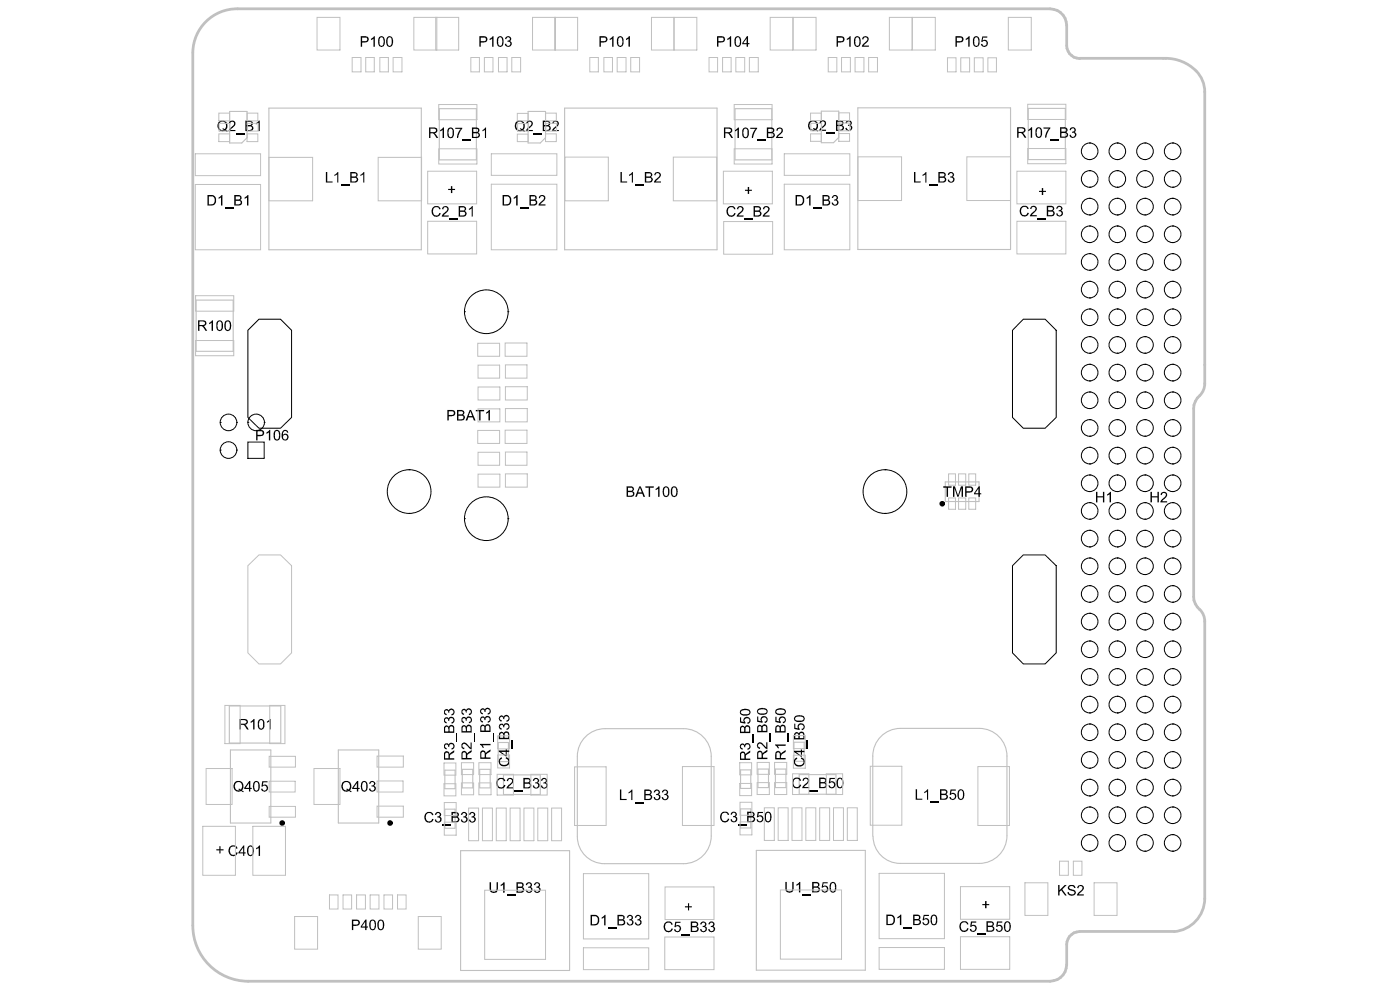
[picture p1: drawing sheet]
<svg xmlns="http://www.w3.org/2000/svg" width="288mm" height="204mm" viewBox="0 0 288 204" stroke-linecap="round" stroke-linejoin="round" font-family="sans-serif">
<g fill="none" stroke="#c0c0c0" stroke-width=".23">
<path d="M47.2 22.9h3.6v5.4l-1.1 1.1h-2.5zM55.3 22.2h31.3v29.1h-31.3zM90.3 22.3h7.6v10.6h-7.6zM108.6 22.9h3.6v5.4l-1.1 1.1h-2.5zM116.1 22.2h31.3v29.1h-31.3zM151.1 22.3h7.6v10.6h-7.6zM168.9 22.9h3.6v5.4l-1.1 1h-2.5zM176.4 22.2h31.4v29.1h-31.4zM211.4 22.3h7.7v10.5h-7.7zM40.3 61.7h7.7v10.5h-7.7zM194.4 99.1h6.9v4h-6.9zM47.2 145.1h10.5v7.6h-10.5z"/>
<path d="M47.4 154.2h8.3v15h-8.3zM69.6 154.2h8.3v15h-8.3zM91.5 158.3h2.1v3.8h-2.1zM95 158.1h2.2v3.8h-2.2zM98.6 158.1h2.2v3.8h-2.2zM102.4 152.6h2.1v3.9h-2.1zM103.5 159.3h7.6v4h-7.6zM120.4 151.4a5.7 5.7 0 0 1 4-1.6h16.2a5.7 5.7 0 0 1 5.6 5.7v16.3a5.7 5.7 0 0 1-5.6 5.7h-16.3a5.6 5.6 0 0 1-5.6-5.5v-16.5a5.7 5.7 0 0 1 1.7-4.1zM152.3 158.3h2.1v3.8h-2.1zM155.9 158.1h2.1v3.8h-2.1zM159.4 158.1h2.2v3.8h-2.2zM163.2 152.6h2.2v3.9h-2.2z"/>
<path d="M164.3 159.2h7.6v4.1h-7.6zM91.5 166.3h2.1v4h-2.1zM94.7 174.9h22.4v24.6h-22.4zM152.3 166.3h2.1v3.9h-2.1zM155.5 174.8h22.4v24.6h-22.4zM179.5 171.9v-16.5a5.7 5.7 0 0 1 5.6-5.7h16.3a5.7 5.7 0 0 1 5.6 5.7v16.4a5.7 5.7 0 0 1-5.6 5.7h-16.3a5.6 5.6 0 0 1-5.6-5.6"/>
</g>
<path d="M39.6 10.9v179.3M48.9 1.8a9.1 9.1 0 0 0-9.3 9M48.9 1.8h167a3.4 3.4 0 0 1 3.4 3.4v4.2a2.67 2.67 0 0 0 2.7 2.6M222 12h17.7a8 8 0 0 1 7.9 5.5l.1 1.4v60a3.4 3.4 0 0 1-1 2.4M246.7 81.3a3.6 3.6 0 0 0-1.3 2.7v38.7a3.6 3.6 0 0 0 1.3 2.6M246.7 125.3a3.4 3.4 0 0 1 1 2.4v57.1a6.9 6.9 0 0 1-6.3 6.7h-19.4a2.79 2.79 0 0 0-2.7 2.6v4.2a3.4 3.4 0 0 1-3.4 3.4h-164.9a11.4 11.4 0 0 1-11.4-11.5" fill="none" stroke="#c0c0c0" stroke-width=".57"/>
<g fill="#000">
<path d="M76.3 8l.8-.6v2.2h-.3v-1.7l-.5 .3zM100.7 8l.8-.6v2.2h-.3v-1.7l-.5 .3zM104 7.7l.2-.1a.57 .57 0 0 1 .8 0 .57 .57 0 0 1-.2 .9 .64 .64 0 0 1 .2 1 .64 .64 0 0 1-1-.1l-.2-.4h.3a.43 .43 0 0 0 .5 .4 .43 .43 0 0 0 .3-.6 .43 .43 0 0 0-.6-.2l.1-.2a.38 .38 0 0 0 .4-.4 .38 .38 0 0 0-.4-.4 .38 .38 0 0 0-.3 .5l-.2-.1zM125.4 8l.8-.6v2.2h-.3v-1.7l-.5 .3zM128.7 8l.8-.6v2.2h-.3v-1.7l-.5 .3zM149.5 8l.8-.6v2.2h-.2v-1.7l-.5 .3zM174.1 8l.8-.6v2.2h-.3v-1.7l-.4 .3zM177.4 7.6l.3-.1a.69 .69 0 0 1 .9 .4 .69 .69 0 0 1-.4 .9l-.6 .6h1.1v.2h-1.5l.2-.5 .5-.4a.53 .53 0 0 0 .4-.5 .53 .53 0 0 0-.3-.5l-.4 .1-.1 .3h-.3zM198.6 8l.8-.6v2.2h-.3v-1.7l-.5 .3zM202 7.5h1v.2h-.8l-.2 .6a.71 .71 0 0 1 1 .3 .71 .71 0 0 1-.4 1 .71 .71 0 0 1-.9-.6h.3a.48 .48 0 0 0 .6 .3 .48 .48 0 0 0 .3-.5 .48 .48 0 0 0-.5-.4l-.4 .2h-.2zM47.2 25l.2-.2a.7 .7 0 0 1 1 .4 .7 .7 0 0 1-.4 .9l-.6 .6h1v.2h-1.4l.2-.5 .5-.4a.62 .62 0 0 0 .3-.9h-.5l-.2 .4-.3-.1zM48.5 27.3h1.8v.3h-1.8z"/>
<path d="M52.6 25.3l.6-.5h.2v2.1h-.3v-1.7l-.5 .4zM67 35.4h.3v1.9h1.1v.2h-1.4zM68.8 35.9l.8-.5v2.1h-.3v-1.7l-.5 .4zM70.1 37.9h1.7v.2h-1.7zM74.1 35.9l.8-.5v2.1h-.2v-1.7l-.5 .4zM90.5 26.7l.8-.5v2.2h-.3v-1.7l-.4 .3zM92.1 38.8h.6v-.5h.3v.5h.6v.3h-.6v.6h-.3v-.6h-.6zM93.6 26.3h1.4l-.5 .9-.3 1.2h-.2v-.7l.7-1.2h-1.1zM95.1 28.8h1.8v.2h-1.8zM99.2 26.7l.7-.5v2.2h-.2v-1.7l-.5 .3zM108.4 25l.2-.2a.7 .7 0 0 1 .9 .4 .7 .7 0 0 1-.4 .9l-.6 .6h1.1v.2h-1.5l.3-.5 .4-.4a.62 .62 0 0 0 .4-.9h-.6l-.1 .4-.3-.1zM109.7 27.3h1.7v.3h-1.7z"/>
<path d="M113.7 25l.2-.2a.7 .7 0 0 1 1 .4 .7 .7 0 0 1-.5 .9l-.5 .6h1v.2h-1.4l.2-.5 .5-.4a.62 .62 0 0 0 .3-.9h-.5l-.2 .4-.3-.1zM127.6 35.4h.3v1.9h1.1v.2h-1.4zM129.3 35.9l.8-.5v2.1h-.2v-1.7l-.5 .4zM130.7 37.9h1.7v.2h-1.7zM134.7 35.5l.4-.1a.7 .7 0 0 1 .8 .5 .7 .7 0 0 1-.5 .8l-.5 .6h1v.2h-1.4v-.3l.5-.5a.69 .69 0 0 0 .4-1.1h-.4l-.2 .4h-.3zM151.1 26.7l.8-.5v2.2h-.3v-1.7l-.4 .3zM153.2 39h.6v-.6h.2v.6h.6v.2h-.6v.7h-.2v-.7h-.6zM154.3 26.3h1.4l-.5 .9-.4 1.2h-.2l.1-.7 .6-1.2h-1zM155.7 28.8h1.8v.2h-1.8zM159.8 26.4l.2-.1a.69 .69 0 0 1 1 .3 .69 .69 0 0 1-.4 .9l-.6 .6h1v.3h-1.4l.2-.5 .4-.4a.62 .62 0 0 0 .4-1h-.5l-.2 .4-.3-.1zM168.7 24.9l.2-.1a.69 .69 0 0 1 .9 .3 .69 .69 0 0 1-.4 .9l-.6 .7h1v.2h-1.4l.3-.5 .4-.4a.62 .62 0 0 0 .3-1h-.5l-.1 .4h-.3zM170 27.3h1.7v.2h-1.7z"/>
<path d="M173.9 25a.6 .6 0 0 1 1-.2 .6 .6 0 0 1 0 1 .66 .66 0 0 1 .2 .9 .66 .66 0 0 1-1 .1l-.3-.4 .3-.1a.43 .43 0 0 0 .5 .4 .43 .43 0 0 0 .4-.6 .43 .43 0 0 0-.7-.2l.1-.3a.38 .38 0 0 0 .5-.3 .38 .38 0 0 0-.4-.4 .38 .38 0 0 0-.4 .5l-.3-.1zM187.9 35.4h.3v1.9h1.1v.2h-1.4zM189.7 35.9l.8-.5v2.1h-.2v-1.7l-.5 .4zM191 37.9h1.8v.2h-1.8zM195.1 35.5h.1a.58 .58 0 0 1 .8 0 .58 .58 0 0 1-.2 .9 .65 .65 0 0 1 .3 1 .65 .65 0 0 1-1 0l-.2-.3 .2-.2a.43 .43 0 0 0 .5 .4 .43 .43 0 0 0 .4-.5 .43 .43 0 0 0-.6-.3v-.2a.38 .38 0 0 0 .5-.3 .38 .38 0 0 0-.4-.5 .38 .38 0 0 0-.3 .5l-.3-.1zM211.4 26.7l.8-.6v2.2h-.3v-1.7l-.4 .3zM214.6 26.2h1.4l-.5 .9-.4 1.2h-.2l.1-.6 .6-1.3h-1zM216 28.7h1.8v.2h-1.8zM220 26.4a.6 .6 0 0 1 .9-.2 .6 .6 0 0 1 0 1 .66 .66 0 0 1 .2 1 .66 .66 0 0 1-1 0l-.2-.5h.3a.43 .43 0 0 0 .5 .4 .43 .43 0 0 0 .3-.6 .43 .43 0 0 0-.6-.2l.1-.2a.38 .38 0 0 0 .4-.4 .38 .38 0 0 0-.4-.4 .38 .38 0 0 0-.3 .5l-.3-.1zM44.9 40.6l.8-.5v2.1h-.3v-1.7l-.4 .4zM46.2 42.6h1.8v.3h-1.8zM50.3 40.6l.8-.5v2.1h-.3v-1.7l-.5 .4z"/>
<path d="M89 42.7a.95 .95 0 0 1 1.6 .3h-.3a.71 .71 0 0 0-.9-.4 .71 .71 0 0 0-.4 1 .66 .66 0 0 0 .6 .7 .66 .66 0 0 0 .7-.5l.3 .1a.98 .98 0 0 1-1.3 .6 .98 .98 0 0 1-.5-1.3zM91.1 42.5l.4-.1a.69 .69 0 0 1 .8 .4 .69 .69 0 0 1-.4 .9l-.7 .6h1.1v.2h-1.5l.1-.3 .5-.5a.69 .69 0 0 0 .4-1.1h-.4l-.2 .4h-.3zM92.4 44.9h1.7v.2h-1.7zM96.4 42.9l.8-.5v2.1h-.2v-1.7l-.5 .4zM105.6 40.6l.8-.5v2.1h-.3v-1.7l-.4 .4zM106.9 42.6h1.7v.3h-1.7zM110.9 40.3l.3-.2a.69 .69 0 0 1 .9 .5 .69 .69 0 0 1-.4 .8l-.6 .6h1.1v.2h-1.5l.1-.3 .5-.5a.56 .56 0 0 0 .5-.5 .56 .56 0 0 0-.3-.6l-.4 .2-.1 .3-.2-.1zM149.5 42.8a.99 .99 0 0 1 .9-.4 .99 .99 0 0 1 .8 .6h-.2a.71 .71 0 0 0-1-.4 .71 .71 0 0 0-.3 1 .66 .66 0 0 0 .5 .7 .66 .66 0 0 0 .8-.5l.2 .1a.98 .98 0 0 1-1.2 .6 .98 .98 0 0 1-.6-1.3zM151.7 42.5l.4-.1a.69 .69 0 0 1 .8 .4 .69 .69 0 0 1-.4 .9l-.6 .6h1v.2h-1.4v-.3l.5-.5a.69 .69 0 0 0 .4-1.1h-.4l-.2 .4h-.3zM153 44.9h1.8v.2h-1.8zM157.1 42.5l.3-.1a.69 .69 0 0 1 .8 .4 .69 .69 0 0 1-.4 .9l-.6 .6h1v.2h-1.4l.1-.3 .5-.5a.64 .64 0 0 0 .3-1.1h-.3l-.2 .4h-.3zM165.9 40.6l.8-.5v2.1h-.3v-1.7l-.5 .4z"/>
<path d="M167.2 42.6h1.7v.3h-1.7zM171.3 40.2a.57 .57 0 0 1 .9 .1 .57 .57 0 0 1-.2 .8 .66 .66 0 0 1 .2 1 .66 .66 0 0 1-.9 .1l-.3-.5 .3-.1a.45 .45 0 0 0 .5 .5 .45 .45 0 0 0 .3-.6 .45 .45 0 0 0-.6-.3l.1-.2a.36 .36 0 0 0 .4-.3 .36 .36 0 0 0-.3-.4 .36 .36 0 0 0-.4 .4h-.3zM209.8 42.8a.99 .99 0 0 1 .9-.5 .99 .99 0 0 1 .8 .6h-.2a.71 .71 0 0 0-1-.3 .71 .71 0 0 0-.4 .9 .66 .66 0 0 0 .6 .7 .66 .66 0 0 0 .8-.5l.2 .1a.98 .98 0 0 1-1.2 .6 .98 .98 0 0 1-.6-1.3zM212 42.5l.4-.2a.7 .7 0 0 1 .8 .5 .7 .7 0 0 1-.5 .9l-.5 .5h1v.3h-1.4v-.3l.5-.5a.69 .69 0 0 0 .4-1.1l-.4-.1-.2 .5-.3-.1zM213.3 44.9h1.8v.2h-1.8zM213.6 39.2h.6v-.5h.3v.5h.6v.3h-.6v.6h-.3v-.6h-.6zM217.4 42.4h.1a.58 .58 0 0 1 .8 .1 .58 .58 0 0 1-.2 .8 .65 .65 0 0 1 .3 1 .65 .65 0 0 1-1 0l-.2-.3 .2-.2a.43 .43 0 0 0 .5 .5 .43 .43 0 0 0 .3-.6 .43 .43 0 0 0-.5-.3v-.2a.38 .38 0 0 0 .5-.3 .38 .38 0 0 0-.4-.4 .38 .38 0 0 0-.3 .4h-.3zM43 66.4l.8-.6v2.2h-.3v-1.7l-.4 .3zM54.8 88.9l.8-.5v2.1h-.3v-1.7l-.5 .4zM97.8 84.3h1.7v.3h-.7v1.8h-.3v-1.8h-.7zM99.9 84.8l.8-.5v2.1h-.2v-1.7l-.6 .4zM132.7 100h1.7v.2h-.7v1.9h-.3v-1.9h-.7z"/>
<path d="M134.8 100.5l.6-.5h.2v2.1h-.3v-1.7l-.5 .4zM194 100h1.7v.2h-.8v1.9h-.3v-1.9h-.6zM196 100h.4l.6 1.8 .6-1.8h.4v2.1h-.3v-1.8l-.6 1.8h-.2l-.7-1.8v1.8h-.2zM225.4 101.1h.2v.9h1.2v-.9h.3v2.2h-.3v-1.1h-1.2v1.1h-.2zM227.6 101.6l.8-.5v2.2h-.2v-1.7l-.6 .3zM236.6 101.1h.3v.9h1.1v-.9h.3v2.2h-.3v-1.1h-1.1v1.1h-.3zM238.8 101.3l.2-.1a.7 .7 0 0 1 1 .3 .7 .7 0 0 1-.5 1l-.5 .5h1v.3h-1.4l.2-.6 .4-.3a.58 .58 0 0 0 .5-.5 .58 .58 0 0 0-.2-.6l-.4 .1-.2 .4-.3-.1zM51.5 148.3l.8-.5v2.1h-.3v-1.7l-.4 .4zM54.9 148.3l.7-.5v2.1h-.2v-1.7l-.5 .4zM91.4 153a.53 .53 0 0 1 .9 .1 .67 .67 0 0 1 1.1-.2 .67 .67 0 0 1-.3 1.1h-.3v-.2a.43 .43 0 0 0 .5-.5 .43 .43 0 0 0-.6-.3 .43 .43 0 0 0-.3 .5h-.3a.35 .35 0 0 0-.2-.4 .35 .35 0 0 0-.4 .3 .35 .35 0 0 0 .4 .4l-.1 .2a.67 .67 0 0 1-.4-1zM91.4 147.7v-.1a.47 .47 0 0 1 .5-.2 .47 .47 0 0 1 .4 .3 .67 .67 0 0 1 1.1-.1 .67 .67 0 0 1-.3 1l-.3 .1v-.2a.43 .43 0 0 0 .5-.5 .43 .43 0 0 0-.6-.4 .43 .43 0 0 0-.3 .6h-.3a.36 .36 0 0 0-.2-.5 .36 .36 0 0 0-.5 .3 .36 .36 0 0 0 .5 .4l-.1 .3a.67 .67 0 0 1-.4-1zM91.4 145.9a.51 .51 0 0 1 .9 .1 .67 .67 0 0 1 1.1 .1 .67 .67 0 0 1-.6 .9v-.2a.41 .41 0 0 0 .4-.5 .41 .41 0 0 0-.5-.3 .41 .41 0 0 0-.3 .5l-.2-.1a.38 .38 0 0 0-.3-.3 .38 .38 0 0 0-.4 .1l.1 .5 .3 .1-.1 .2a.69 .69 0 0 1-.4-1.1z"/>
<path d="M93.9 150.8h.1v1.8h-.1zM94.9 147.6h.1a.47 .47 0 0 1 .5-.3 .47 .47 0 0 1 .3 .4 .67 .67 0 0 1 1.1-.2 .67 .67 0 0 1-.2 1.1h-.3v-.2a.43 .43 0 0 0 .4-.5 .43 .43 0 0 0-.5-.3 .43 .43 0 0 0-.3 .5h-.3a.35 .35 0 0 0-.2-.4 .35 .35 0 0 0-.5 .3 .35 .35 0 0 0 .4 .4v.2a.67 .67 0 0 1-.5-1zM95 145.9a.46 .46 0 0 1 .8 .1 .67 .67 0 0 1 1.2 0 .67 .67 0 0 1-.6 1v-.3a.41 .41 0 0 0 .4-.5 .41 .41 0 0 0-.5-.3 .41 .41 0 0 0-.3 .6l-.2-.1a.4 .4 0 0 0-.2-.3 .4 .4 0 0 0-.4 0 .38 .38 0 0 0-.1 .4 .38 .38 0 0 0 .3 .2v.3a.69 .69 0 0 1-.4-1.1zM94.9 152.9a.86 .86 0 0 1 1.5 .4l.4 .4v-1.1h.2v1.4l-.5-.1-.4-.6a.65 .65 0 0 0-1-.2 .4 .4 0 0 0 0 .4 .4 .4 0 0 0 .4 .2l-.1 .3a.69 .69 0 0 1-.5-1.1zM97.4 150.7h.2v1.8h-.2zM98.8 147.5a.53 .53 0 0 1 .9 .1 .66 .66 0 0 1 1.2-.1 .66 .66 0 0 1-.6 1v-.2a.44 .44 0 0 0 .4-.5 .44 .44 0 0 0-.6-.4 .44 .44 0 0 0-.3 .6h-.2a.35 .35 0 0 0-.3-.5 .35 .35 0 0 0-.4 .4 .35 .35 0 0 0 .4 .3v.3a.67 .67 0 0 1-.5-1zM98.9 145.7a.52 .52 0 0 1 .8 .2 .68 .68 0 0 1 1.2 0 .68 .68 0 0 1-.6 1v-.3a.43 .43 0 0 0 .3-.5 .43 .43 0 0 0-.5-.3 .43 .43 0 0 0-.3 .6l-.2-.1a.35 .35 0 0 0-.3-.4 .35 .35 0 0 0-.4 .4 .35 .35 0 0 0 .4 .3v.2a.67 .67 0 0 1-.4-1.1zM98.7 152.9h2.2v.3h-1.7l.3 .4-.2 .1zM101.3 150.6h.2v1.8h-.2zM102.7 155.9l.5-.3v.3a.71 .71 0 0 0-.3 1 .71 .71 0 0 0 .9 .3 .66 .66 0 0 0 .7-.5 .66 .66 0 0 0-.5-.8v-.3l.2 .1a.96 .96 0 0 1 .5 1.2 .96 .96 0 0 1-1.2 .6 1.03 1.03 0 0 1-.8-1.6zM102.7 149a.53 .53 0 0 1 .9 0 .65 .65 0 0 1 1-.2 .65 .65 0 0 1 0 1l-.3 .2h-.1v-.2a.44 .44 0 0 0 .3-.5 .44 .44 0 0 0-.5-.4 .44 .44 0 0 0-.3 .6h-.2a.36 .36 0 0 0-.3-.5 .36 .36 0 0 0-.4 .4 .36 .36 0 0 0 .4 .3l-.1 .3a.67 .67 0 0 1-.4-1zM102.7 147.2a.52 .52 0 0 1 .9 .1 .68 .68 0 0 1 1.2 0 .68 .68 0 0 1-.6 1.1v-.3a.43 .43 0 0 0 .3-.6 .43 .43 0 0 0-.6-.3 .43 .43 0 0 0-.2 .6h-.2a.37 .37 0 0 0-.4-.5 .37 .37 0 0 0-.4 .4 .37 .37 0 0 0 .5 .4l-.1 .3a.73 .73 0 0 1-.4-1.2z"/>
<path d="M105.1 152.1h.2v1.8h-.2zM152.2 153.1a.49 .49 0 0 1 .5-.3 .49 .49 0 0 1 .4 .3 .65 .65 0 0 1 1-.2 .65 .65 0 0 1 0 1l-.4 .2v-.2a.46 .46 0 0 0 .4-.6 .46 .46 0 0 0-.6-.3 .46 .46 0 0 0-.3 .6h-.2a.36 .36 0 0 0-.3-.5 .36 .36 0 0 0-.4 .3 .36 .36 0 0 0 .4 .4v.3a.69 .69 0 0 1-.5-1zM152.2 147.4h.2v.9l.6 .1a.69 .69 0 0 1 .3-1 .69 .69 0 0 1 1 .5 .69 .69 0 0 1-.6 .9v-.3a.47 .47 0 0 0 .3-.7 .47 .47 0 0 0-.8 0l-.1 .2 .2 .5-.1 .3-1-.3zM154.7 150.9h.2v1.7h-.2zM155.7 147.3h.2v.8l.6 .1-.1-.2v-.3a.71 .71 0 0 1 1.2-.3 .71 .71 0 0 1-.4 1.2v-.2a.47 .47 0 0 0 .4-.8 .47 .47 0 0 0-.8 0l-.2 .2 .2 .5v.3l-1.1-.2zM155.8 152.7a1.01 1.01 0 0 1 1.4 .6l.4 .3v-1h.2v1.4l-.5-.2-.4-.5a.64 .64 0 0 0-.9-.3 .38 .38 0 0 0-.1 .4 .38 .38 0 0 0 .4 .2v.3a.74 .74 0 0 1-.5-1.2zM158.2 150.7h.2v1.8h-.2zM159.4 147.3h.3v.9l.6 .1a.7 .7 0 0 1 .6-1.1 .7 .7 0 0 1 .6 1l-.3 .4h-.2v-.2a.45 .45 0 0 0 .3-.7 .45 .45 0 0 0-.8 0 .39 .39 0 0 0 .1 .7l-.1 .2-1.1-.2zM159.4 153h2.1v.3h-1.6l.3 .4-.2 .1zM161.9 150.7h.3v1.8h-.3zM163.4 156l.5-.3v.3a.71 .71 0 0 0-.3 .9 .71 .71 0 0 0 .9 .4 .66 .66 0 0 0 .7-.6 .66 .66 0 0 0-.5-.7v-.3h.1a.96 .96 0 0 1 .6 1.3 .96 .96 0 0 1-1.2 .6 .99 .99 0 0 1-.9-.6 .99 .99 0 0 1 .1-1zM163.3 148.8h.2v.8l.6 .1a.7 .7 0 0 1 .3-.9 .7 .7 0 0 1 .9 .2 .7 .7 0 0 1-.1 .9l-.4 .2v-.3a.45 .45 0 0 0 .4-.6 .45 .45 0 0 0-.7-.2 .44 .44 0 0 0-.3 .4 .44 .44 0 0 0 .2 .4v.3l-1.1-.3z"/>
<path d="M165.8 152.2h.2v1.7h-.2zM44.5 174.6h.6v-.7h.2v.7h.7v.2h-.7v.6h-.2v-.6h-.6zM47.1 174.2a.99 .99 0 0 1 .9-.4 .99 .99 0 0 1 .9 .6h-.3a.71 .71 0 0 0-1-.3 .71 .71 0 0 0-.3 .9 .66 .66 0 0 0 .5 .7 .66 .66 0 0 0 .8-.5l.3 .1a.98 .98 0 0 1-1.3 .6 .98 .98 0 0 1-.6-1.3zM52.7 174.3l.8-.5v2.1h-.3v-1.7l-.5 .4zM53.9 160.6h1.1v.2h-.8l-.1 .6a.71 .71 0 0 1 1 .4 .71 .71 0 0 1-.5 .9 .71 .71 0 0 1-.9-.6h.3a.48 .48 0 0 0 .6 .3 .48 .48 0 0 0 .3-.5 .48 .48 0 0 0-.5-.4l-.4 .2h-.2zM76.1 160.6h.1a.59 .59 0 0 1 .8 .1 .59 .59 0 0 1-.1 .8 .63 .63 0 0 1 .3 .8 .63 .63 0 0 1-.6 .4 .6 .6 0 0 1-.7-.6h.2a.44 .44 0 0 0 .6 .4 .44 .44 0 0 0 .1-.8h-.4v-.3a.38 .38 0 0 0 .5-.2 .38 .38 0 0 0-.4-.5 .38 .38 0 0 0-.3 .5l-.3-.1zM87.4 167.3a.99 .99 0 0 1 .9-.4 .99 .99 0 0 1 .8 .6h-.3a.71 .71 0 0 0-.9-.3 .71 .71 0 0 0-.4 .9 .66 .66 0 0 0 .6 .7 .66 .66 0 0 0 .7-.5l.3 .1a.98 .98 0 0 1-1.3 .6 .98 .98 0 0 1-.5-1.3zM89.6 167h.1a.58 .58 0 0 1 .9 .1 .58 .58 0 0 1-.2 .8 .65 .65 0 0 1 .3 1 .65 .65 0 0 1-1.1 0l-.2-.2v-.2l.2-.1a.44 .44 0 0 0 .5 .5 .44 .44 0 0 0 .4-.6 .44 .44 0 0 0-.6-.3v-.2a.38 .38 0 0 0 .5-.3 .38 .38 0 0 0-.3-.4 .38 .38 0 0 0-.4 .4h-.3zM90.9 169.5h1.8v.2h-1.8zM95 167a.58 .58 0 0 1 .9 .1 .58 .58 0 0 1-.2 .8 .65 .65 0 0 1 .3 1 .65 .65 0 0 1-1 0l-.2-.3 .2-.2a.43 .43 0 0 0 .5 .5 .43 .43 0 0 0 .3-.6 .43 .43 0 0 0-.5-.3v-.2a.38 .38 0 0 0 .5-.3 .38 .38 0 0 0-.4-.4 .38 .38 0 0 0-.4 .4h-.2zM96.6 167.1l.2-.1a.57 .57 0 0 1 .8 .1 .57 .57 0 0 1-.2 .8 .64 .64 0 0 1 .3 1 .64 .64 0 0 1-1.1 0l-.2-.4 .3-.1a.43 .43 0 0 0 .5 .4 .43 .43 0 0 0 .3-.5 .43 .43 0 0 0-.6-.3l.1-.2a.38 .38 0 0 0 .4-.3 .38 .38 0 0 0-.4-.4 .38 .38 0 0 0-.3 .4h-.2zM102.2 160.4a.99 .99 0 0 1 .9-.5 .99 .99 0 0 1 .8 .6h-.3a.71 .71 0 0 0-.9-.3 .71 .71 0 0 0-.4 .9 .66 .66 0 0 0 .6 .7 .66 .66 0 0 0 .7-.5l.3 .1a.98 .98 0 0 1-1.3 .6 .98 .98 0 0 1-.5-1.3z"/>
<path d="M104.4 160.1l.4-.2a.7 .7 0 0 1 .8 .5 .7 .7 0 0 1-.5 .9l-.6 .5h1.1v.3h-1.4v-.3l.5-.5a.69 .69 0 0 0 .4-1.1l-.4-.1-.2 .5-.3-.1zM105.7 162.5h1.7v.2h-1.7zM109.8 160a.58 .58 0 0 1 .9 .1 .58 .58 0 0 1-.2 .8 .65 .65 0 0 1 .3 1 .65 .65 0 0 1-1 0l-.2-.3 .2-.2a.43 .43 0 0 0 .5 .5 .43 .43 0 0 0 .3-.6 .43 .43 0 0 0-.5-.3v-.2a.38 .38 0 0 0 .5-.3 .38 .38 0 0 0-.4-.4 .38 .38 0 0 0-.4 .4h-.2zM111.4 160.1l.1-.1a.57 .57 0 0 1 .9 .1 .57 .57 0 0 1-.2 .8 .64 .64 0 0 1 .2 1 .64 .64 0 0 1-1 0l-.2-.4 .3-.1a.43 .43 0 0 0 .5 .4 .43 .43 0 0 0 .3-.5 .43 .43 0 0 0-.6-.3l.1-.2a.38 .38 0 0 0 .4-.3 .38 .38 0 0 0-.4-.4 .38 .38 0 0 0-.3 .4h-.2zM127.5 162.3h.3v1.9h1v.2h-1.3zM129.2 162.9l.8-.6v2.1h-.2v-1.7l-.5 .4zM130.5 164.8h1.8v.3h-1.8zM134.6 162.4h.1a.58 .58 0 0 1 .9 .1 .58 .58 0 0 1-.2 .8 .65 .65 0 0 1 .2 1 .65 .65 0 0 1-1 0l-.2-.3 .2-.2a.43 .43 0 0 0 .5 .5 .43 .43 0 0 0 .4-.6 .43 .43 0 0 0-.6-.3v-.2a.38 .38 0 0 0 .5-.3 .38 .38 0 0 0-.3-.4 .38 .38 0 0 0-.4 .4h-.3zM136.2 162.5l.2-.1a.57 .57 0 0 1 .8 .1 .57 .57 0 0 1-.1 .8 .64 .64 0 0 1 .2 1 .64 .64 0 0 1-1 0l-.2-.4 .2-.1a.43 .43 0 0 0 .6 .4 .43 .43 0 0 0 .3-.5 .43 .43 0 0 0-.6-.3v-.2a.38 .38 0 0 0 .5-.3 .38 .38 0 0 0-.4-.4 .38 .38 0 0 0-.4 .4h-.2zM148.2 167.3a.99 .99 0 0 1 .9-.5 .99 .99 0 0 1 .8 .7h-.2a.71 .71 0 0 0-1-.4 .71 .71 0 0 0-.4 .9 .66 .66 0 0 0 .6 .8 .66 .66 0 0 0 .8-.5l.2 .1a.98 .98 0 0 1-1.3 .5 .98 .98 0 0 1-.5-1.3zM150.5 167a.58 .58 0 0 1 .9 0 .58 .58 0 0 1-.2 .9 .65 .65 0 0 1 .3 .9 .65 .65 0 0 1-1 .1l-.3-.3v-.2h.3a.44 .44 0 0 0 .4 .4 .44 .44 0 0 0 .4-.5 .44 .44 0 0 0-.6-.3v-.3a.38 .38 0 0 0 .6-.2 .38 .38 0 0 0-.4-.5 .38 .38 0 0 0-.4 .5l-.3-.1zM151.7 169.4h1.8v.2h-1.8z"/>
<path d="M155.8 166.9h1.1v.2h-.9l-.1 .6a.72 .72 0 0 1 1 .3 .72 .72 0 0 1-.4 1 .72 .72 0 0 1-.9-.6h.3a.48 .48 0 0 0 .5 .3 .48 .48 0 0 0 .4-.5 .48 .48 0 0 0-.5-.4l-.4 .2h-.3zM163 160.3a.99 .99 0 0 1 .9-.5 .99 .99 0 0 1 .8 .7h-.3a.71 .71 0 0 0-.9-.4 .71 .71 0 0 0-.4 .9 .66 .66 0 0 0 .6 .8 .66 .66 0 0 0 .7-.5l.3 .1a.98 .98 0 0 1-1.3 .5 .98 .98 0 0 1-.5-1.3zM165.2 160l.4-.2a.69 .69 0 0 1 .8 .5 .69 .69 0 0 1-.4 .9l-.6 .6h1v.2h-1.4v-.3l.5-.5a.69 .69 0 0 0 .4-1.1h-.4l-.2 .4h-.3zM166.5 162.4h1.8v.2h-1.8zM170.6 159.9h1.1v.2h-.9l-.1 .6a.72 .72 0 0 1 1 .3 .72 .72 0 0 1-.4 1 .72 .72 0 0 1-.9-.6h.2a.48 .48 0 0 0 .6 .3 .48 .48 0 0 0 .4-.5 .48 .48 0 0 0-.6-.4l-.4 .2h-.2zM188.3 162.2h.3v2h1v.2h-1.3zM190.1 162.7l.7-.5v2.2h-.2v-1.7l-.6 .3zM191.3 164.8h1.8v.2h-1.8zM195.4 162.3h1.1v.2h-.8l-.1 .6a.72 .72 0 0 1 1 .3 .72 .72 0 0 1-.5 1 .72 .72 0 0 1-.9-.6h.3a.48 .48 0 0 0 .6 .3 .48 .48 0 0 0 .3-.5 .48 .48 0 0 0-.5-.4l-.4 .2h-.2zM100.7 181.3h.3v1.3a.58 .58 0 0 0 .5 .7 .58 .58 0 0 0 .6-.7v-1.3h.3v1.3a.86 .86 0 0 1-.9 1 .86 .86 0 0 1-.8-1zM103 181.9l.8-.6v2.2h-.3v-1.7l-.5 .3zM104.3 183.9h1.7v.2h-1.7z"/>
<path d="M108.2 181.6l.2-.1a.57 .57 0 0 1 .9 0 .57 .57 0 0 1-.2 .9 .67 .67 0 0 1 .1 1 .67 .67 0 0 1-1-.1l-.1-.4h.3a.45 .45 0 0 0 .5 .4 .45 .45 0 0 0 .3-.6 .45 .45 0 0 0-.6-.2v-.3a.36 .36 0 0 0 .5-.2 .36 .36 0 0 0-.3-.4 .36 .36 0 0 0-.4 .3h-.3zM110 181.5h.1a.57 .57 0 0 1 .8 0 .57 .57 0 0 1-.2 .9 .64 .64 0 0 1 .3 .9 .64 .64 0 0 1-1 0l-.2-.4h.2a.44 .44 0 0 0 .5 .4 .44 .44 0 0 0 .4-.5 .44 .44 0 0 0-.6-.3v-.3a.38 .38 0 0 0 .5-.2 .38 .38 0 0 0-.4-.5 .38 .38 0 0 0-.3 .5l-.3-.1zM123.7 188.6l.8-.6v2.2h-.3v-1.7l-.4 .3zM125 190.6h1.7v.2h-1.7zM129.1 188.2h.1a.57 .57 0 0 1 .8 0 .57 .57 0 0 1-.1 .9 .66 .66 0 0 1 .2 .9 .66 .66 0 0 1-1 .2l-.3-.5 .3-.1a.45 .45 0 0 0 .6 .4 .45 .45 0 0 0 .3-.6 .45 .45 0 0 0-.7-.2l.1-.2a.36 .36 0 0 0 .5-.3 .36 .36 0 0 0-.3-.4 .36 .36 0 0 0-.4 .3h-.3zM130.8 188.2a.58 .58 0 0 1 .9 0 .58 .58 0 0 1-.2 .9 .64 .64 0 0 1 .3 .9 .64 .64 0 0 1-1 .1l-.3-.3v-.2h.3a.44 .44 0 0 0 .5 .4 .44 .44 0 0 0 .3-.5 .44 .44 0 0 0-.5-.3v-.2a.38 .38 0 0 0 .5-.3 .38 .38 0 0 0-.4-.5 .38 .38 0 0 0-.4 .5l-.3-.1zM136.6 189.9a.99 .99 0 0 1 .9-.5 .99 .99 0 0 1 .8 .6h-.2a.71 .71 0 0 0-1-.3 .71 .71 0 0 0-.4 .9 .66 .66 0 0 0 .6 .7 .66 .66 0 0 0 .8-.5l.2 .1a.98 .98 0 0 1-1.3 .6 .98 .98 0 0 1-.5-1.3zM138.8 189.5h1.1v.2h-.8l-.1 .6a.7 .7 0 0 1 .9 .3 .7 .7 0 0 1-.4 .9 .7 .7 0 0 1-.9-.5h.3a.48 .48 0 0 0 .6 .3 .48 .48 0 0 0 .3-.5 .48 .48 0 0 0-.5-.4l-.4 .2h-.2zM140.1 192h1.8v.2h-1.8zM140.8 186.3h.7v-.6h.2v.6h.6v.2h-.6v.6h-.2v-.6h-.7zM144.2 189.5h.1a.58 .58 0 0 1 .8 .1 .58 .58 0 0 1-.2 .8 .65 .65 0 0 1 .3 1 .65 .65 0 0 1-1 .1l-.2-.4 .2-.2a.43 .43 0 0 0 .5 .5 .43 .43 0 0 0 .3-.5 .43 .43 0 0 0-.5-.3v-.3a.38 .38 0 0 0 .5-.2 .38 .38 0 0 0-.4-.5 .38 .38 0 0 0-.3 .4h-.3zM145.8 189.6l.2-.1a.57 .57 0 0 1 .8 .1 .57 .57 0 0 1-.2 .8 .64 .64 0 0 1 .3 1 .64 .64 0 0 1-1.1 0l-.2-.4 .3-.1a.43 .43 0 0 0 .5 .5 .43 .43 0 0 0 .3-.6 .43 .43 0 0 0-.6-.2l.1-.3a.38 .38 0 0 0 .4-.3 .38 .38 0 0 0-.4-.4 .38 .38 0 0 0-.3 .4h-.2z"/>
<path d="M161.5 181.3h.3v1.2a.58 .58 0 0 0 .5 .7 .58 .58 0 0 0 .6-.7v-1.2h.3v1.2a.86 .86 0 0 1-.9 1 .86 .86 0 0 1-.8-1zM163.8 181.8l.8-.5v2.1h-.3v-1.7l-.5 .4zM165.1 183.8h1.7v.3h-1.7zM169.2 181.3h1v.3h-.9v.5a.72 .72 0 0 1 1 .4 .72 .72 0 0 1-.5 1 .72 .72 0 0 1-.9-.6h.3a.47 .47 0 0 0 .7 .2 .47 .47 0 0 0-.1-.8l-.9 .1zM184.5 188.5l.8-.5v2.2h-.3v-1.8l-.4 .4zM185.8 190.6h1.7v.2h-1.7zM189.9 188h1.1v.3h-.9l-.1 .5a.72 .72 0 0 1 1 .4 .72 .72 0 0 1-.5 1 .72 .72 0 0 1-.9-.6h.3a.47 .47 0 0 0 .8 .2 .47 .47 0 0 0-.1-.8l-.9 .1zM197.4 189.8a.99 .99 0 0 1 .9-.4 .99 .99 0 0 1 .8 .6h-.2a.71 .71 0 0 0-1-.4 .71 .71 0 0 0-.4 1 .66 .66 0 0 0 .6 .7 .66 .66 0 0 0 .8-.5l.2 .1a.98 .98 0 0 1-1.2 .6 .98 .98 0 0 1-.6-1.3zM199.7 189.4h1v.2h-.8l-.1 .6a.7 .7 0 0 1 .9 .3 .7 .7 0 0 1-.4 1 .7 .7 0 0 1-.9-.6h.3a.48 .48 0 0 0 .6 .4 .48 .48 0 0 0 .3-.6 .48 .48 0 0 0-.5-.4l-.4 .3-.2-.1zM200.9 191.9h1.8v.2h-1.8zM202.6 185.2h.2v.6h.6v.3h-.6v.6h-.2v-.6h-.6v-.3h.6zM205 189.4h1.1v.2h-.9l-.1 .6a.72 .72 0 0 1 1 .3 .72 .72 0 0 1-.4 1 .72 .72 0 0 1-.9-.6h.3a.48 .48 0 0 0 .5 .4 .48 .48 0 0 0 .4-.6 .48 .48 0 0 0-.5-.4l-.4 .3-.3-.1z"/>
<path d="M217.6 181.9h.3v1.1l1-1.1h.4l-.9 .9 .9 1.3h-.3l-.8-1.1-.3 .3v.8h-.3zM219.7 182.1l.5-.2a.71 .71 0 0 1 1 .6h-.3a.53 .53 0 0 0-.5-.4 .53 .53 0 0 0-.6 .4l.7 .4a.65 .65 0 0 1 .6 .8 .65 .65 0 0 1-.9 .4 .68 .68 0 0 1-.7-.7h.2a.62 .62 0 0 0 .6 .4 .62 .62 0 0 0 .6-.4l-.2-.2-.5-.2a.56 .56 0 0 1-.6-.2 .56 .56 0 0 1 .1-.7zM221.7 182l.4-.1a.68 .68 0 0 1 .8 .5 .68 .68 0 0 1-.4 .8l-.7 .6h1.1v.3h-1.5l.1-.3 .5-.5a.71 .71 0 0 0 .4-1.1l-.4-.1-.2 .5-.3-.1z"/>
<path d="M74.2 7.4h.9a.66 .66 0 0 1 .7 .8 .66 .66 0 0 1-.8 .5h-.5v.9h-.3zM74.5 7.7v.8h.5a.39 .39 0 0 0 .5-.4 .39 .39 0 0 0-.5-.4z"/>
<path d="M77.9 7.7a.74 .74 0 0 1 .9-.1 .74 .74 0 0 1 .3 .9v.1a.73 .73 0 0 1-.3 .9 .73 .73 0 0 1-.9-.2l-.1-1.2zM78.2 7.8l-.2 .8a.77 .77 0 0 0 .4 .8 .97 .97 0 0 0 .4-1.3 .4 .4 0 0 0-.2-.4 .4 .4 0 0 0-.4 .1z"/>
<path d="M79.6 7.7a.74 .74 0 0 1 .9-.1 .74 .74 0 0 1 .3 .9v.1a.72 .72 0 0 1-.4 .9 .72 .72 0 0 1-.9-.3l-.1-1zM79.9 7.7l-.2 .4v1a.42 .42 0 0 0 .6 .3 .42 .42 0 0 0 .2-.6v-.1a.74 .74 0 0 0-.5-1z"/>
<path d="M98.6 7.4h.9a.66 .66 0 0 1 .7 .8 .66 .66 0 0 1-.8 .5h-.5v.9h-.3zM98.9 7.7v.8h.5a.39 .39 0 0 0 .6-.4 .39 .39 0 0 0-.6-.4z"/>
<path d="M102.3 7.7a.74 .74 0 0 1 .9-.1 .74 .74 0 0 1 .3 .9v.1a.73 .73 0 0 1-.3 .9 .73 .73 0 0 1-.9-.2l-.1-1.2zM102.5 7.8l-.1 .8a.77 .77 0 0 0 .4 .8 .97 .97 0 0 0 .4-1.3 .41 .41 0 0 0-.2-.4 .41 .41 0 0 0-.5 .1z"/>
<path d="M123.3 7.4h.9a.66 .66 0 0 1 .7 .8 .66 .66 0 0 1-.8 .5h-.6v.9h-.2zM123.5 7.7v.8h.6a.39 .39 0 0 0 .5-.4 .39 .39 0 0 0-.5-.4z"/>
<path d="M127 7.7a.74 .74 0 0 1 .9-.1 .74 .74 0 0 1 .3 .9v.1a.73 .73 0 0 1-.3 .9 .73 .73 0 0 1-.9-.2l-.2-1.2zM127.2 7.8l-.1 .8a.77 .77 0 0 0 .4 .8 .97 .97 0 0 0 .4-1.3 .41 .41 0 0 0-.2-.4 .41 .41 0 0 0-.5 .1z"/>
<path d="M147.4 7.4h1a.66 .66 0 0 1 .7 .8 .66 .66 0 0 1-.8 .5h-.6v.9h-.3zM147.7 7.7v.8h.6a.39 .39 0 0 0 .5-.4 .39 .39 0 0 0-.5-.4z"/>
<path d="M151.2 7.7a.74 .74 0 0 1 .9-.1 .74 .74 0 0 1 .3 .9v.1a.73 .73 0 0 1-.3 .9 .73 .73 0 0 1-1-.2l-.1-1.2zM151.4 7.8l-.2 .8a.77 .77 0 0 0 .5 .8 .97 .97 0 0 0 .4-1.3 .41 .41 0 0 0-.3-.4 .41 .41 0 0 0-.4 .1z"/>
<path d="M153.6 7.4h.2v1.5h.3v.2h-.3v.5h-.3v-.5h-.9v-.2zM153.5 7.9l-.7 1h.7z"/>
<path d="M172 7.4h1a.66 .66 0 0 1 .7 .8 .66 .66 0 0 1-.8 .5h-.6v.9h-.3zM172.3 7.7v.8h.6a.39 .39 0 0 0 .5-.4 .39 .39 0 0 0-.5-.4z"/>
<path d="M175.8 7.7a.74 .74 0 0 1 .9-.1 .74 .74 0 0 1 .3 .9v.1a.73 .73 0 0 1-.3 .9 .73 .73 0 0 1-1-.2l-.1-1.2zM175.9 7.8l-.1 .8a.77 .77 0 0 0 .5 .8 .97 .97 0 0 0 .4-1.3 .41 .41 0 0 0-.3-.4 .41 .41 0 0 0-.5 .1z"/>
<path d="M196.5 7.4h.9a.66 .66 0 0 1 .7 .8 .66 .66 0 0 1-.8 .5h-.5v.9h-.3zM196.8 7.7v.8h.5a.39 .39 0 0 0 .5-.4 .39 .39 0 0 0-.5-.4z"/>
<path d="M200.2 7.7a.74 .74 0 0 1 .9-.1 .74 .74 0 0 1 .3 .9v.1a.73 .73 0 0 1-.3 .9 .73 .73 0 0 1-.9-.2l-.1-1.2zM200.5 7.8l-.2 .8a.77 .77 0 0 0 .4 .8 .97 .97 0 0 0 .4-1.3 .4 .4 0 0 0-.2-.4 .4 .4 0 0 0-.4 .1z"/>
<path d="M44.8 25.2a1.1 1.1 0 0 1 1.7-.1 1.1 1.1 0 0 1-.1 1.6l.4 .2-.1 .2h-.1a.33 .33 0 0 0-.6-.2 1.12 1.12 0 0 1-1.2-.4 1.12 1.12 0 0 1 0-1.3zM45.2 25.2l-.2 .8a.7 .7 0 0 0 1 .7l-.3-.2a.28 .28 0 0 1 .3-.1 .28 .28 0 0 1 .2 .1l.2-.4a.78 .78 0 0 0-.2-.9 .78 .78 0 0 0-1 0z"/>
<path d="M50.5 24.8h.8a.55 .55 0 0 1 .7 .3 .55 .55 0 0 1-.3 .7 .6 .6 0 0 1 .4 .8 .6 .6 0 0 1-.8 .3h-.8zM50.7 25.1v.6h.6a.34 .34 0 0 0 .4-.4 .34 .34 0 0 0-.5-.2zM50.7 26v.7h.6a.4 .4 0 0 0 .5-.4 .4 .4 0 0 0-.5-.3z"/>
<path d="M72 35.4h.9a.56 .56 0 0 1 .6 .3 .56 .56 0 0 1-.2 .7 .6 .6 0 0 1 .3 .7 .6 .6 0 0 1-.7 .4h-.9zM72.3 35.6v.7h.5a.35 .35 0 0 0 .5-.3 .35 .35 0 0 0-.5-.4zM72.3 36.6v.7h.6a.4 .4 0 0 0 .5-.4 .4 .4 0 0 0-.6-.3z"/>
<path d="M88.2 26.2h1a.6 .6 0 0 1 .7 .5 .6 .6 0 0 1-.5 .7l.7 1h-.3l-.8-1h-.5v1h-.3zM88.5 26.4v.8h.6a.39 .39 0 0 0 .6-.4 .39 .39 0 0 0-.5-.4z"/>
<path d="M92.1 26.4a.76 .76 0 0 1 1 0 .76 .76 0 0 1 .2 .9 .71 .71 0 0 1-.3 1 .71 .71 0 0 1-.9-.3l-.1-1.2zM92.3 26.6l-.1 .6a.77 .77 0 0 0 .5 1l.1-.1a1.41 1.41 0 0 0 .1-1.6l-.4-.1z"/>
<path d="M97 26.2h.9a.55 .55 0 0 1 .7 .3 .55 .55 0 0 1-.3 .7 .6 .6 0 0 1 .3 .8 .6 .6 0 0 1-.7 .4h-.9zM97.3 26.5v.6h.5a.34 .34 0 0 0 .5-.3 .34 .34 0 0 0-.5-.3zM97.3 27.4v.7h.6a.4 .4 0 0 0 .5-.4 .4 .4 0 0 0-.6-.3z"/>
<path d="M106 25.2a1.1 1.1 0 0 1 1.6-.1 1.1 1.1 0 0 1 0 1.6l.4 .2-.2 .2h-.1a.33 .33 0 0 0-.5-.2h-.1a1.12 1.12 0 0 1-1.1-.4 1.12 1.12 0 0 1 0-1.3zM106.3 25.2l-.2 .8a.7 .7 0 0 0 1.1 .7l-.3-.2a.28 .28 0 0 1 .2-.1 .28 .28 0 0 1 .3 .1l.2-.4a.78 .78 0 0 0-.3-.9 .78 .78 0 0 0-1 0z"/>
<path d="M111.6 24.8h.9a.55 .55 0 0 1 .6 .3 .55 .55 0 0 1-.2 .7 .6 .6 0 0 1 .3 .8 .6 .6 0 0 1-.7 .3h-.9zM111.9 25.1v.6h.5a.34 .34 0 0 0 .5-.4 .34 .34 0 0 0-.6-.2zM111.9 26v.7h.6a.4 .4 0 0 0 .5-.4 .4 .4 0 0 0-.6-.3z"/>
<path d="M132.6 35.4h.8a.56 .56 0 0 1 .7 .3 .56 .56 0 0 1-.3 .7 .6 .6 0 0 1 .4 .7 .6 .6 0 0 1-.8 .4h-.8zM132.9 35.6v.7h.4a.35 .35 0 0 0 .5-.3 .35 .35 0 0 0-.5-.4zM132.9 36.6v.7h.5a.4 .4 0 0 0 .6-.4 .4 .4 0 0 0-.6-.3z"/>
<path d="M148.9 26.2h1a.6 .6 0 0 1 .7 .5 .6 .6 0 0 1-.6 .7l.7 1h-.3l-.7-1h-.6v1h-.2zM149.1 26.4v.8h.7a.39 .39 0 0 0 .5-.4 .39 .39 0 0 0-.5-.4z"/>
<path d="M152.8 26.4a.76 .76 0 0 1 .9 0 .76 .76 0 0 1 .3 .9 .71 .71 0 0 1-.3 1 .71 .71 0 0 1-1-.3l-.1-1.2zM153 26.6l-.2 .6a.77 .77 0 0 0 .6 1v-.1a1.41 1.41 0 0 0 .1-1.6l-.3-.1z"/>
<path d="M157.7 26.2h.8a.55 .55 0 0 1 .7 .3 .55 .55 0 0 1-.3 .7 .6 .6 0 0 1 .4 .8 .6 .6 0 0 1-.8 .4h-.8zM158 26.5v.6h.5a.34 .34 0 0 0 .4-.3 .34 .34 0 0 0-.5-.3zM158 27.4v.7h.5a.4 .4 0 0 0 .5-.4 .4 .4 0 0 0-.5-.3z"/>
<path d="M166.3 25.2a1.1 1.1 0 0 1 1.6-.2 1.1 1.1 0 0 1 0 1.7l.4 .1-.2 .3-.1-.1a.33 .33 0 0 0-.5-.1h-.1a1.12 1.12 0 0 1-1.1-.5 1.12 1.12 0 0 1 0-1.2zM166.6 25.2l-.2 .7a.7 .7 0 0 0 1.1 .7l-.3-.1a.28 .28 0 0 1 .2-.2 .28 .28 0 0 1 .3 .2l.2-.4a.78 .78 0 0 0-.3-1 .78 .78 0 0 0-1 .1z"/>
<path d="M171.9 24.7h.8a.55 .55 0 0 1 .7 .4 .55 .55 0 0 1-.3 .7 .6 .6 0 0 1 .4 .7 .6 .6 0 0 1-.8 .4h-.8zM172.2 25v.6h.5a.34 .34 0 0 0 .4-.3 .34 .34 0 0 0-.5-.3zM172.2 25.9v.8h.5a.4 .4 0 0 0 .6-.4 .4 .4 0 0 0-.6-.4z"/>
<path d="M192.9 35.4h.9a.56 .56 0 0 1 .6 .3 .56 .56 0 0 1-.2 .7 .6 .6 0 0 1 .3 .7 .6 .6 0 0 1-.7 .4h-.9zM193.2 35.6v.7h.5a.35 .35 0 0 0 .5-.3 .35 .35 0 0 0-.5-.4zM193.2 36.6v.7h.6a.4 .4 0 0 0 .5-.4 .4 .4 0 0 0-.6-.3z"/>
<path d="M209.2 26.1h1a.6 .6 0 0 1 .7 .6 .6 .6 0 0 1-.6 .6l.7 1h-.3l-.8-1h-.5v1h-.2zM209.4 26.4v.7h.7a.39 .39 0 0 0 .5-.3 .39 .39 0 0 0-.5-.4z"/>
<path d="M213.1 26.4a.76 .76 0 0 1 .9-.1 .76 .76 0 0 1 .3 .9v.1a.71 .71 0 0 1-.3 .9 .71 .71 0 0 1-1-.2l-.1-1.3zM213.2 26.5l-.1 .7a.77 .77 0 0 0 .5 .9h.1a1.41 1.41 0 0 0 .1-1.6l-.3-.1z"/>
<path d="M218 26.1h.8a.55 .55 0 0 1 .7 .4 .55 .55 0 0 1-.3 .7 .6 .6 0 0 1 .4 .7 .6 .6 0 0 1-.8 .4h-.8zM218.3 26.4v.7h.5a.34 .34 0 0 0 .4-.4 .34 .34 0 0 0-.5-.3zM218.3 27.3v.8h.5a.4 .4 0 0 0 .5-.4 .4 .4 0 0 0-.5-.4z"/>
<path d="M42.7 40.1h.7a1.08 1.08 0 0 1 1 1 1.08 1.08 0 0 1-.9 1.1h-.8zM42.9 40.4v1.6h.6a.87 .87 0 0 0 .5-1.4l-.3-.2z"/>
<path d="M48.2 40.1h.8a.55 .55 0 0 1 .7 .3 .55 .55 0 0 1-.3 .7 .6 .6 0 0 1 .4 .8 .6 .6 0 0 1-.8 .3h-.8zM48.5 40.4v.6h.4a.34 .34 0 0 0 .5-.4 .34 .34 0 0 0-.5-.2zM48.5 41.3v.7h.5a.4 .4 0 0 0 .5-.4 .4 .4 0 0 0-.6-.3z"/>
<path d="M94.3 42.4h.9a.56 .56 0 0 1 .6 .3 .56 .56 0 0 1-.2 .7 .6 .6 0 0 1 .3 .7 .6 .6 0 0 1-.7 .4h-.9zM94.6 42.6v.7h.4a.35 .35 0 0 0 .6-.3 .36 .36 0 0 0-.6-.4zM94.6 43.6v.7h.6a.4 .4 0 0 0 .5-.4 .4 .4 0 0 0-.6-.3z"/>
<path d="M103.4 40.1h.9a1.11 1.11 0 0 1 .8 1.1 1.11 1.11 0 0 1-.9 1h-.8zM103.6 40.4v1.6h.6a.87 .87 0 0 0 .5-1.4l-.3-.2z"/>
<path d="M108.9 40.1h.8a.55 .55 0 0 1 .6 .3 .55 .55 0 0 1-.2 .7 .6 .6 0 0 1 .4 .8 .6 .6 0 0 1-.8 .3h-.8zM109.2 40.4v.6h.4a.34 .34 0 0 0 .5-.4 .34 .34 0 0 0-.5-.2zM109.2 41.3v.7h.5a.4 .4 0 0 0 .5-.4 .4 .4 0 0 0-.6-.3z"/>
<path d="M154.9 42.4h.9a.56 .56 0 0 1 .6 .3 .56 .56 0 0 1-.2 .7 .6 .6 0 0 1 .3 .7 .6 .6 0 0 1-.7 .4h-.9zM155.2 42.6v.7h.5a.35 .35 0 0 0 .5-.3 .35 .35 0 0 0-.5-.4zM155.2 43.6v.7h.6a.4 .4 0 0 0 .5-.4 .4 .4 0 0 0-.6-.3z"/>
<path d="M163.6 40.1h.7a1.08 1.08 0 0 1 1.1 1 1.08 1.08 0 0 1-1 1.1h-.8zM163.9 40.4v1.6h.5a.87 .87 0 0 0 .5-1.4l-.2-.2z"/>
<path d="M169.1 40.1h.8a.55 .55 0 0 1 .7 .3 .55 .55 0 0 1-.3 .7 .6 .6 0 0 1 .4 .8 .6 .6 0 0 1-.8 .3h-.8zM169.4 40.4v.6h.4a.34 .34 0 0 0 .5-.4 .34 .34 0 0 0-.5-.2zM169.4 41.3v.7h.5a.4 .4 0 0 0 .5-.4 .4 .4 0 0 0-.6-.3z"/>
<path d="M215.2 42.3h.9a.56 .56 0 0 1 .6 .3 .56 .56 0 0 1-.2 .7 .6 .6 0 0 1 .3 .8 .6 .6 0 0 1-.7 .4h-.9zM215.5 42.6v.6h.5a.35 .35 0 0 0 .5-.3 .35 .35 0 0 0-.5-.3zM215.5 43.5v.7h.6a.4 .4 0 0 0 .5-.4 .4 .4 0 0 0-.6-.3z"/>
<path d="M40.7 65.8h1.1a.6 .6 0 0 1 .6 .6 .6 .6 0 0 1-.5 .6l.7 1h-.3l-.8-1h-.5v1h-.3zM41 66.1v.7h.6a.39 .39 0 0 0 .6-.3 .39 .39 0 0 0-.5-.4z"/>
<path d="M44.7 66.1a.76 .76 0 0 1 .9-.1 .76 .76 0 0 1 .2 .9v.1a.71 .71 0 0 1-.3 .9 .71 .71 0 0 1-.9-.2l-.1-1.3zM44.8 66.2l-.1 .7a.77 .77 0 0 0 .5 .9h.1a1.41 1.41 0 0 0 .1-1.6l-.3-.1z"/>
<path d="M46.4 66a.86 .86 0 0 1 .9 .1 .86 .86 0 0 1 .3 .9v.1a.72 .72 0 0 1-.5 .9 .72 .72 0 0 1-.9-.5l-.1-.9zM46.6 66.1l-.2 .7a.94 .94 0 0 0 .4 1 1.08 1.08 0 0 0 .2-1.7z"/>
<path d="M52.7 88.4h.9a.66 .66 0 0 1 .7 .7 .66 .66 0 0 1-.8 .6h-.5v.8h-.3zM53 88.6v.8h.5a.39 .39 0 0 0 .5-.4 .39 .39 0 0 0-.5-.4z"/>
<path d="M56.4 88.6a.74 .74 0 0 1 .9-.1 .74 .74 0 0 1 .3 .9v.1a.73 .73 0 0 1-.3 .9 .73 .73 0 0 1-.9-.2l-.1-1.2zM56.6 88.8l-.1 .7a.77 .77 0 0 0 .4 .9 .97 .97 0 0 0 .4-1.4 .41 .41 0 0 0-.2-.4 .41 .41 0 0 0-.5 .2z"/>
<path d="M58.1 88.6h.1a.61 .61 0 0 1 .6-.2 .61 .61 0 0 1 .5 .5h-.3a.47 .47 0 0 0-.6-.2 .47 .47 0 0 0-.2 .6l-.1 .1 .2-.1a.67 .67 0 0 1 1 .3 .67 .67 0 0 1-.5 .9 .67 .67 0 0 1-.8-.5l-.1-.8zM58.2 89.6a.48 .48 0 0 0 .3 .7 .48 .48 0 0 0 .6-.5 .48 .48 0 0 0-.6-.4z"/>
<path d="M92 84.3h.9a.66 .66 0 0 1 .7 .7 .66 .66 0 0 1-.8 .6h-.5v.8h-.3zM92.3 84.6v.7h.5a.39 .39 0 0 0 .6-.4 .39 .39 0 0 0-.6-.3z"/>
<path d="M94 84.3h.8a.55 .55 0 0 1 .6 .3 .55 .55 0 0 1-.2 .7 .6 .6 0 0 1 .3 .8 .6 .6 0 0 1-.7 .3h-.8zM94.3 84.6v.6h.4a.35 .35 0 0 0 .5-.3 .35 .35 0 0 0-.5-.3zM94.3 85.5v.7h.5a.39 .39 0 0 0 .5-.4 .39 .39 0 0 0-.5-.3z"/>
<path d="M96.6 84.3h.3l.9 2.1h-.4l-.2-.6h-.9l-.2 .6h-.4zM96.7 84.5l-.3 1h.7z"/>
<path d="M128.8 100h.8a.55 .55 0 0 1 .7 .3 .55 .55 0 0 1-.3 .7 .6 .6 0 0 1 .4 .8 .6 .6 0 0 1-.8 .3h-.8zM129.1 100.2v.7h.5a.35 .35 0 0 0 .5-.3 .35 .35 0 0 0-.5-.4zM129.1 101.2v.7h.5a.39 .39 0 0 0 .5-.4 .39 .39 0 0 0-.5-.3z"/>
<path d="M131.5 100h.2l.9 2.1h-.3l-.2-.6h-.9l-.3 .6h-.3zM131.6 100.2l-.4 1h.8z"/>
<path d="M136.4 100.2a.74 .74 0 0 1 .9-.1 .74 .74 0 0 1 .4 .9v.1a.76 .76 0 0 1-.3 .9 .76 .76 0 0 1-.9 0l-.3-.8zM136.6 100.4l-.1 .6a.77 .77 0 0 0 .5 1l.3-.3 .1-.7a.55 .55 0 0 0-.1-.6 .55 .55 0 0 0-.6-.2z"/>
<path d="M138.2 100.1a.79 .79 0 0 1 .9 .1 .79 .79 0 0 1 .2 1 .72 .72 0 0 1-.6 1 .72 .72 0 0 1-.8-.9v-.7zM138.4 100.2l-.2 .7a.94 .94 0 0 0 .4 1.1 .97 .97 0 0 0 .4-1.4l-.2-.4z"/>
<path d="M198.5 100h.9a.66 .66 0 0 1 .7 .7 .66 .66 0 0 1-.8 .6h-.6v.8h-.2zM198.7 100.2v.8h.6a.39 .39 0 0 0 .5-.4 .39 .39 0 0 0-.5-.4z"/>
<path d="M201.2 100h.3v1.4h.3v.2h-.3v.5h-.3v-.5h-.9v-.2zM201.2 100.4l-.7 1h.7z"/>
<path d="M49.3 147.8h1a.6 .6 0 0 1 .7 .5 .6 .6 0 0 1-.6 .7l.7 .9h-.3l-.7-.9h-.6v.9h-.2zM49.5 148v.8h.7a.39 .39 0 0 0 .5-.4 .39 .39 0 0 0-.5-.4z"/>
<path d="M53.2 148a.76 .76 0 0 1 .9 0 .76 .76 0 0 1 .3 .9 .71 .71 0 0 1-.3 1 .71 .71 0 0 1-1-.3l-.1-1.2zM53.4 148.2l-.2 .6a.77 .77 0 0 0 .6 1v-.1a1.41 1.41 0 0 0 .1-1.6l-.3-.1z"/>
<path d="M91.4 154.7a.59 .59 0 0 1 .6-.3 .59 .59 0 0 1 .4 .6l1-.8v.4l-.9 .7v.6h.9v.2h-2.1zM91.6 154.8l-.1 1.1h.7v-.7a.38 .38 0 0 0-.2-.4 .38 .38 0 0 0-.4 0z"/>
<path d="M91.4 149.4a.49 .49 0 0 1 .4-.3 .49 .49 0 0 1 .5 .3 .6 .6 0 0 1 .7-.4 .6 .6 0 0 1 .4 .8v.8h-2.1zM91.6 149.5l-.1 .8h.7v-.4a.38 .38 0 0 0-.2-.5 .38 .38 0 0 0-.4 .1zM92.5 149.4l-.1 .9h.8v-.5a.4 .4 0 0 0-.2-.5 .4 .4 0 0 0-.5 .1z"/>
<path d="M94.9 154.6h.1a.56 .56 0 0 1 .6-.2 .56 .56 0 0 1 .4 .6l1-.8v.4l-.9 .6v.6h.9v.3h-2.1zM95.2 154.8l-.1 1h.7v-.6a.38 .38 0 0 0-.2-.5 .38 .38 0 0 0-.4 .1z"/>
<path d="M94.9 149.3a.49 .49 0 0 1 .5-.3 .49 .49 0 0 1 .4 .4v-.1a.61 .61 0 0 1 .8-.3 .61 .61 0 0 1 .4 .8v.8h-2.1zM95.2 149.4l-.1 .9h.7v-.5a.4 .4 0 0 0-.1-.4 .4 .4 0 0 0-.5 0zM96.1 149.4l-.1 .9h.8v-.5a.4 .4 0 0 0-.2-.5 .4 .4 0 0 0-.5 .1z"/>
<path d="M98.8 154.5a.61 .61 0 0 1 .7-.2 .61 .61 0 0 1 .4 .5l1-.8v.4l-1 .7v.6h1v.3h-2.2zM99 154.7v1h.7v-.6a.37 .37 0 0 0-.2-.5 .37 .37 0 0 0-.5 .1z"/>
<path d="M98.9 149h.1a.52 .52 0 0 1 .7 .3 .59 .59 0 0 1 .7-.4 .59 .59 0 0 1 .5 .7v.9h-2.2v-1.2zM99.1 149.3l-.1 .9h.6v-.5a.35 .35 0 0 0-.1-.4 .35 .35 0 0 0-.4 0zM99.9 149.3v.9h.7v-.5a.4 .4 0 0 0-.1-.5 .4 .4 0 0 0-.6 .1z"/>
<path d="M102.6 154.3h1.4v-.3h.2v.3h.5v.3h-.5v.9h-.2l-1.4-1zM103 154.6l1 .6v-.6z"/>
<path d="M102.7 150.6a.47 .47 0 0 1 .5-.2 .47 .47 0 0 1 .4 .3 .61 .61 0 0 1 .8-.3 .61 .61 0 0 1 .3 .7v.8h-2.1zM102.9 150.8l-.1 .9h.7v-.5a.35 .35 0 0 0-.1-.5 .35 .35 0 0 0-.5 .1zM103.9 150.7l-.1 1h.7v-.6a.41 .41 0 0 0-.2-.4 .41 .41 0 0 0-.4 0z"/>
<path d="M152.3 146l.4-.3h.7a.72 .72 0 0 1 .8 .4 .72 .72 0 0 1-.3 .9h-1.2a.67 .67 0 0 1-.4-1zM152.4 146.1a.58 .58 0 0 0 .2 .7 .58 .58 0 0 0 .7 0 .53 .53 0 0 0 .6 0 .53 .53 0 0 0 .1-.6l-.4-.2z"/>
<path d="M152.2 154.7a.58 .58 0 0 1 .7-.2 .58 .58 0 0 1 .4 .6l1-.8v.4l-.9 .6v.6h.9v.3h-2.1zM152.4 154.9v1h.7v-.6a.38 .38 0 0 0-.2-.5 .38 .38 0 0 0-.5 .1z"/>
<path d="M152.3 149.3h.1a.52 .52 0 0 1 .7 .2 .6 .6 0 0 1 .8-.4 .6 .6 0 0 1 .4 .8v.8h-2.1v-1.1zM152.4 149.6v.8h.6v-.5a.35 .35 0 0 0-.1-.4 .35 .35 0 0 0-.5 .1zM153.4 149.5l-.1 .9h.7v-.5a.41 .41 0 0 0-.2-.5 .41 .41 0 0 0-.4 .1z"/>
<path d="M155.8 145.8l.5-.2 .6-.1a.72 .72 0 0 1 .9 .4 .72 .72 0 0 1-.4 .9l-1 .1a.7 .7 0 0 1-.7-.3 .7 .7 0 0 1 .1-.8zM156 146a.45 .45 0 0 0 0 .5 .45 .45 0 0 0 .5 .2h.3a.55 .55 0 0 0 .6-.1 .55 .55 0 0 0 .2-.6l-.5-.2z"/>
<path d="M155.8 154.5a.6 .6 0 0 1 .6-.1 .6 .6 0 0 1 .4 .5l1-.8v.4l-.9 .7v.5h.9v.3h-2.1zM156 154.7l-.1 1h.7v-.6a.38 .38 0 0 0-.2-.4 .38 .38 0 0 0-.4 0z"/>
<path d="M155.9 149.1a.52 .52 0 0 1 .8 .2 .6 .6 0 0 1 .7-.3 .6 .6 0 0 1 .4 .7v.8h-2.1v-1.1zM156 149.4l-.1 .8h.6v-.4a.35 .35 0 0 0-.1-.5 .35 .35 0 0 0-.4 .1zM156.9 149.3l-.1 .9h.8v-.5a.41 .41 0 0 0-.2-.4 .41 .41 0 0 0-.5 0z"/>
<path d="M159.6 145.8l1-.2a.72 .72 0 0 1 .9 .4 .72 .72 0 0 1-.3 .9l-.9 .1a.72 .72 0 0 1-.8-.3 .72 .72 0 0 1 .1-.9zM159.7 146a.58 .58 0 0 0 .2 .7 .58 .58 0 0 0 .7 0 .51 .51 0 0 0 .5 0 .51 .51 0 0 0 .2-.6l-.4-.2z"/>
<path d="M159.6 154.5a.61 .61 0 0 1 1 .5l.9-.8v.4l-.7 .4-.2 .4v.4h.9v.3h-2.1v-1zM159.7 154.8v1h.6v-.6a.39 .39 0 0 0-.1-.5 .39 .39 0 0 0-.5 .1z"/>
<path d="M159.5 149.3h.1a.47 .47 0 0 1 .4-.3 .47 .47 0 0 1 .4 .4 .6 .6 0 0 1 .8-.4 .6 .6 0 0 1 .3 .8v.8h-2.1zM159.8 149.4l-.1 .9h.6v-.5a.35 .35 0 0 0-.1-.4 .35 .35 0 0 0-.4 0zM160.6 149.4v.9h.7v-.5a.4 .4 0 0 0-.1-.5 .4 .4 0 0 0-.6 .1z"/>
<path d="M163.4 147.3l.2-.2 .8-.1a.75 .75 0 0 1 1 .4 .75 .75 0 0 1-.3 .9l-.8 .1a.76 .76 0 0 1-.8-.1 .76 .76 0 0 1-.2-.9zM163.6 147.4a.46 .46 0 0 0 0 .6 .46 .46 0 0 0 .6 .1 .8 .8 0 0 0 1-.5 1.15 1.15 0 0 0-1.1-.3z"/>
<path d="M163.2 154.3h1.5v-.3h.2v.3h.5v.3h-.5v.9h-.2l-1.5-.9zM163.7 154.6l1 .7v-.7z"/>
<path d="M163.4 150.7a.47 .47 0 0 1 .5-.2 .47 .47 0 0 1 .4 .3 .59 .59 0 0 1 .7-.4 .59 .59 0 0 1 .4 .7v.9h-2.2zM163.6 150.9l-.1 .8h.7v-.4a.36 .36 0 0 0-.2-.5 .36 .36 0 0 0-.4 .1zM164.5 150.8l-.1 .9h.8v-.5a.41 .41 0 0 0-.2-.5 .41 .41 0 0 0-.5 .1z"/>
<path d="M48.1 161a1.1 1.1 0 0 1 1.7-.2 1.1 1.1 0 0 1-.1 1.7l.4 .1-.1 .3-.1-.1a.33 .33 0 0 0-.6-.1 1.12 1.12 0 0 1-1.2-.5 1.12 1.12 0 0 1 0-1.2zM48.5 161l-.2 .7a.7 .7 0 0 0 1 .7l-.3-.1a.28 .28 0 0 1 .3-.2 .28 .28 0 0 1 .2 .2l.2-.4a.78 .78 0 0 0-.2-1 .78 .78 0 0 0-1 .1z"/>
<path d="M50.1 173.8h.1v1.4h.3v.2h-.3v.5h-.2v-.5h-1v-.2zM50 174.2l-.7 1h.7z"/>
<path d="M51 174.1a.74 .74 0 0 1 .9-.2 .74 .74 0 0 1 .3 .9v.2a.72 .72 0 0 1-.4 .9 .72 .72 0 0 1-.9-.4l-.1-.9zM51.3 174.1l-.2 .4v.9a.42 .42 0 0 0 .6 .3 .42 .42 0 0 0 .2-.6v-.1a.68 .68 0 0 0-.5-1z"/>
<path d="M51.3 160.5h.2v1.4h.3v.3h-.3v.5h-.3v-.5h-1v-.3zM51.2 161l-.7 .9h.7z"/>
<path d="M52.2 160.8a.73 .73 0 0 1 .9-.1 .73 .73 0 0 1 .3 .8v.2a.76 .76 0 0 1-.3 .9 .76 .76 0 0 1-.9-.1l-.2-.8zM52.4 160.9l-.1 .6a.77 .77 0 0 0 .5 1l.3-.2v-.7a.55 .55 0 0 0 0-.6 .55 .55 0 0 0-.6-.2z"/>
<path d="M70.3 161a1.1 1.1 0 0 1 1.7-.2 1.1 1.1 0 0 1-.1 1.7l.4 .1-.1 .3-.1-.1a.33 .33 0 0 0-.6-.1h-.1a1.12 1.12 0 0 1-1.1-.5 1.12 1.12 0 0 1 0-1.2zM70.6 161l-.1 .7a.7 .7 0 0 0 1 .7l-.3-.1a.28 .28 0 0 1 .3-.2 .28 .28 0 0 1 .2 .2l.2-.4a.78 .78 0 0 0-.2-1 .78 .78 0 0 0-1.1 .1z"/>
<path d="M73.4 160.5h.3v1.4h.2v.3h-.2v.5h-.3v-.5h-1v-.3zM73.4 161l-.7 .9h.7z"/>
<path d="M74.4 160.8a.73 .73 0 0 1 .9-.1 .73 .73 0 0 1 .3 .8v.2a.76 .76 0 0 1-.3 .9 .76 .76 0 0 1-.9-.1l-.2-.8zM74.6 160.9l-.1 .6a.77 .77 0 0 0 .5 1l.3-.2v-.7a.55 .55 0 0 0 0-.6 .55 .55 0 0 0-.6-.2z"/>
<path d="M92.8 166.9h.9a.56 .56 0 0 1 .6 .3 .56 .56 0 0 1-.2 .7 .6 .6 0 0 1 .3 .8 .6 .6 0 0 1-.7 .4h-.9zM93.1 167.2v.6h.5a.35 .35 0 0 0 .5-.3 .35 .35 0 0 0-.5-.3zM93.1 168.1v.7h.6a.4 .4 0 0 0 .5-.4 .4 .4 0 0 0-.6-.3z"/>
<path d="M107.6 159.9h.9a.56 .56 0 0 1 .6 .3 .56 .56 0 0 1-.2 .7 .6 .6 0 0 1 .3 .8 .6 .6 0 0 1-.7 .4h-.9zM107.9 160.2v.6h.5a.35 .35 0 0 0 .5-.3 .35 .35 0 0 0-.5-.3zM107.9 161.1v.7h.6a.4 .4 0 0 0 .5-.4 .4 .4 0 0 0-.6-.3z"/>
<path d="M132.5 162.3h.8a.56 .56 0 0 1 .7 .3 .56 .56 0 0 1-.3 .7 .6 .6 0 0 1 .4 .8 .6 .6 0 0 1-.8 .3h-.8zM132.8 162.6v.6h.4a.35 .35 0 0 0 .5-.3 .35 .35 0 0 0-.5-.3zM132.8 163.5v.7h.5a.4 .4 0 0 0 .5-.4 .4 .4 0 0 0-.5-.3z"/>
<path d="M153.6 166.8h.9a.56 .56 0 0 1 .6 .4 .56 .56 0 0 1-.2 .7 .6 .6 0 0 1 .3 .7 .6 .6 0 0 1-.7 .4h-.9zM153.9 167.1v.6h.5a.35 .35 0 0 0 .5-.3 .35 .35 0 0 0-.5-.3zM153.9 168v.8h.6a.4 .4 0 0 0 .5-.4 .4 .4 0 0 0-.6-.4z"/>
<path d="M157.4 167.1a.74 .74 0 0 1 .9-.1 .74 .74 0 0 1 .3 .9v.1a.72 .72 0 0 1-.4 .9 .72 .72 0 0 1-.9-.3l-.1-1zM157.7 167.1l-.2 .4 .1 1a.42 .42 0 0 0 .5 .3 .42 .42 0 0 0 .3-.6v-.1a.74 .74 0 0 0-.6-1z"/>
<path d="M168.4 159.8h.9a.56 .56 0 0 1 .6 .4 .56 .56 0 0 1-.2 .7 .6 .6 0 0 1 .3 .7 .6 .6 0 0 1-.7 .4h-.9zM168.7 160.1v.7h.5a.35 .35 0 0 0 .5-.4 .35 .35 0 0 0-.5-.3zM168.7 161v.8h.6a.4 .4 0 0 0 .5-.4 .4 .4 0 0 0-.6-.4z"/>
<path d="M172.3 160a.74 .74 0 0 1 .9 0 .74 .74 0 0 1 .2 .9v.1a.72 .72 0 0 1-.4 .9 .72 .72 0 0 1-.9-.3l-.1-1zM172.5 160.1l-.2 .4 .1 1a.42 .42 0 0 0 .5 .3 .42 .42 0 0 0 .2-.6 .74 .74 0 0 0-.5-1.1z"/>
<path d="M193.3 162.2h.8a.56 .56 0 0 1 .7 .4 .56 .56 0 0 1-.3 .7 .6 .6 0 0 1 .4 .7 .6 .6 0 0 1-.8 .4h-.8zM193.6 162.5v.6h.4a.35 .35 0 0 0 .5-.3 .35 .35 0 0 0-.5-.3zM193.6 163.4v.8h.5a.4 .4 0 0 0 .5-.4 .4 .4 0 0 0-.5-.4z"/>
<path d="M197 162.5a.74 .74 0 0 1 1-.1 .74 .74 0 0 1 .3 .9v.1a.72 .72 0 0 1-.4 .9 .72 .72 0 0 1-.9-.3l-.1-1zM197.3 162.5l-.1 .4v1a.42 .42 0 0 0 .6 .3 .42 .42 0 0 0 .2-.6v-.1a.74 .74 0 0 0-.5-1z"/>
<path d="M72.4 189h.9a.66 .66 0 0 1 .7 .7 .66 .66 0 0 1-.8 .6h-.6v.9h-.2zM72.6 189.3v.7h.6a.39 .39 0 0 0 .5-.3 .39 .39 0 0 0-.5-.4z"/>
<path d="M75.1 189h.3v1.4h.3v.3h-.3v.5h-.3v-.5h-.9v-.3zM75.1 189.5l-.7 .9h.7z"/>
<path d="M76.1 189.2a.74 .74 0 0 1 .9 0 .74 .74 0 0 1 .3 .8v.2a.73 .73 0 0 1-.3 .9 .73 .73 0 0 1-.9-.2l-.2-1.2zM76.3 189.4l-.1 .8a.77 .77 0 0 0 .4 .8 .97 .97 0 0 0 .4-1.3 .41 .41 0 0 0-.2-.4 .41 .41 0 0 0-.5 .1z"/>
<path d="M77.8 189.3a.74 .74 0 0 1 .9-.1 .74 .74 0 0 1 .3 .8v.2a.72 .72 0 0 1-.4 .9 .72 .72 0 0 1-.9-.3l-.1-1zM78 189.3l-.1 .4v1a.42 .42 0 0 0 .6 .2 .42 .42 0 0 0 .2-.5v-.1a.74 .74 0 0 0-.5-1.1z"/>
<path d="M106.2 181.3h.8a.55 .55 0 0 1 .7 .4 .55 .55 0 0 1-.3 .7 .6 .6 0 0 1 .3 .7 .6 .6 0 0 1-.7 .4h-.8zM106.5 181.6v.6h.4a.34 .34 0 0 0 .5-.3 .34 .34 0 0 0-.5-.3zM106.5 182.5v.8h.5a.4 .4 0 0 0 .5-.4 .4 .4 0 0 0-.6-.4z"/>
<path d="M121.4 188h1a1.11 1.11 0 0 1 .8 1.2 1.11 1.11 0 0 1-1 1h-.8zM121.7 188.3v1.7h.5a.87 .87 0 0 0 .6-1.4l-.3-.3z"/>
<path d="M127 188h.8a.55 .55 0 0 1 .6 .4 .55 .55 0 0 1-.2 .7 .6 .6 0 0 1 .3 .7 .6 .6 0 0 1-.7 .4h-.8zM127.2 188.3v.7h.5a.34 .34 0 0 0 .5-.4 .34 .34 0 0 0-.6-.3zM127.2 189.2v.8h.6a.4 .4 0 0 0 .5-.4 .4 .4 0 0 0-.6-.4z"/>
<path d="M142 189.4h.9a.56 .56 0 0 1 .6 .4 .56 .56 0 0 1-.2 .6 .6 .6 0 0 1 .3 .8 .6 .6 0 0 1-.7 .4h-.9zM142.3 189.7v.6h.5a.35 .35 0 0 0 .5-.3 .35 .35 0 0 0-.5-.3zM142.3 190.6v.7h.6a.4 .4 0 0 0 .5-.4 .4 .4 0 0 0-.6-.3z"/>
<path d="M167 181.3h.8a.55 .55 0 0 1 .7 .3 .55 .55 0 0 1-.3 .7 .6 .6 0 0 1 .4 .8 .6 .6 0 0 1-.8 .3h-.8zM167.3 181.6v.6h.4a.34 .34 0 0 0 .5-.4 .34 .34 0 0 0-.5-.2zM167.3 182.5v.7h.5a.4 .4 0 0 0 .5-.4 .4 .4 0 0 0-.6-.3z"/>
<path d="M170.8 181.5a.76 .76 0 0 1 .9 0 .76 .76 0 0 1 .3 .9 .71 .71 0 0 1-.4 .9 .71 .71 0 0 1-.9-.2l-.1-1.1zM170.9 181.7l-.1 .6a.87 .87 0 0 0 .5 1l.3-.3 .1-.7a.47 .47 0 0 0-.1-.6 .47 .47 0 0 0-.6 0z"/>
<path d="M182.2 188h.8a1.08 1.08 0 0 1 1 1 1.08 1.08 0 0 1-1 1.2h-.8zM182.5 188.3v1.6h.5a.87 .87 0 0 0 .6-1.4l-.3-.2z"/>
<path d="M187.8 188h.8a.55 .55 0 0 1 .6 .3 .55 .55 0 0 1-.2 .7 .6 .6 0 0 1 .3 .8 .6 .6 0 0 1-.7 .4h-.8zM188.1 188.3v.6h.4a.34 .34 0 0 0 .5-.4 .34 .34 0 0 0-.6-.2zM188.1 189.2v.7h.5a.4 .4 0 0 0 .5-.4 .4 .4 0 0 0-.6-.3z"/>
<path d="M191.5 188.2a.74 .74 0 0 1 .9 0 .74 .74 0 0 1 .3 .8v.1a.73 .73 0 0 1-.3 1 .73 .73 0 0 1-.9-.2l-.2-1.2zM191.7 188.3l-.1 .7v.6a.44 .44 0 0 0 .6 .3 .44 .44 0 0 0 .2-.6 .74 .74 0 0 0-.5-1.1z"/>
<path d="M202.8 189.4h.9a.56 .56 0 0 1 .6 .3 .56 .56 0 0 1-.2 .7 .6 .6 0 0 1 .3 .7 .6 .6 0 0 1-.7 .4h-.9zM203.1 189.6v.7h.5a.35 .35 0 0 0 .5-.3 .35 .35 0 0 0-.5-.4zM203.1 190.6v.7h.6a.4 .4 0 0 0 .5-.4 .4 .4 0 0 0-.6-.3z"/>
<path d="M206.6 189.6a.74 .74 0 0 1 .9-.1 .74 .74 0 0 1 .3 .9v.2a.72 .72 0 0 1-.3 .8 .72 .72 0 0 1-1-.3l-.1-.9zM206.9 189.6l-.2 .4 .1 1a.42 .42 0 0 0 .5 .3 .42 .42 0 0 0 .3-.6 .74 .74 0 0 0-.6-1.1z"/>
</g>
<g fill="none" stroke="#000" stroke-width=".57">
<circle cx="193.7" cy="103.5" r=".28"/>
<circle cx="58" cy="169.2" r=".28"/>
<circle cx="80.2" cy="169.2" r=".28"/>
</g>
<g fill="none" stroke="#000" stroke-width=".21">
<path d="M224.1 32.8h.1M224.1 29.4h.1M224.1 29.4a1.71 1.71 0 0 1 1.7 1.7 1.71 1.71 0 0 1-1.7 1.7M224.1 29.4a1.71 1.71 0 0 0-1.8 1.7 1.71 1.71 0 0 0 1.8 1.7M224.1 38.5h.1M224.1 35.1h.1M224.1 35.1a1.71 1.71 0 0 1 1.7 1.7 1.71 1.71 0 0 1-1.7 1.7M224.1 35.1a1.71 1.71 0 0 0-1.8 1.7 1.71 1.71 0 0 0 1.8 1.7M229.7 32.8h.1M229.7 29.4h.1M229.7 29.4a1.71 1.71 0 0 1 1.8 1.7 1.71 1.71 0 0 1-1.8 1.7M229.7 29.4a1.71 1.71 0 0 0-1.7 1.7 1.71 1.71 0 0 0 1.7 1.7"/>
<path d="M229.7 38.5h.1M229.7 35.1h.1M229.7 35.1a1.71 1.71 0 0 1 1.8 1.7 1.71 1.71 0 0 1-1.8 1.7M229.7 35.1a1.71 1.71 0 0 0-1.7 1.7 1.71 1.71 0 0 0 1.7 1.7M235.4 32.8h.1M235.4 29.4h.1M235.4 29.4a1.71 1.71 0 0 1 1.7 1.7 1.71 1.71 0 0 1-1.7 1.7M235.4 29.4a1.71 1.71 0 0 0-1.7 1.7 1.71 1.71 0 0 0 1.7 1.7M235.4 38.5h.1M235.4 35.1h.1M235.4 35.1a1.71 1.71 0 0 1 1.7 1.7 1.71 1.71 0 0 1-1.7 1.7M235.4 35.1a1.71 1.71 0 0 0-1.7 1.7 1.71 1.71 0 0 0 1.7 1.7"/>
<path d="M241.1 32.8h.1M241.1 29.4h.1M241.1 29.4a1.71 1.71 0 0 1 1.7 1.7 1.71 1.71 0 0 1-1.7 1.7M241.1 29.4a1.71 1.71 0 0 0-1.7 1.7 1.71 1.71 0 0 0 1.7 1.7M241.1 38.5h.1M241.1 35.1h.1M241.1 35.1a1.71 1.71 0 0 1 1.7 1.7 1.71 1.71 0 0 1-1.7 1.7M241.1 35.1a1.71 1.71 0 0 0-1.7 1.7 1.71 1.71 0 0 0 1.7 1.7M224.1 57.8h.1M224.1 57.8a1.71 1.71 0 0 1 1.7 1.7 1.71 1.71 0 0 1-1.7 1.7M224.1 57.8a1.71 1.71 0 0 0-1.8 1.7 1.71 1.71 0 0 0 1.8 1.7M224.1 49.9h.1"/>
<path d="M224.1 46.5h.1M224.1 46.5a1.71 1.71 0 0 1 1.7 1.7 1.71 1.71 0 0 1-1.7 1.7M224.1 46.5a1.71 1.71 0 0 0-1.8 1.7 1.71 1.71 0 0 0 1.8 1.7M224.1 44.2h.1M224.1 40.8h.1M224.1 40.8a1.71 1.71 0 0 1 1.7 1.7 1.71 1.71 0 0 1-1.7 1.7M224.1 40.8a1.71 1.71 0 0 0-1.8 1.7 1.71 1.71 0 0 0 1.8 1.7M224.1 55.5h.1M224.1 52.1h.1M224.1 52.1a1.71 1.71 0 0 1 1.7 1.7 1.71 1.71 0 0 1-1.7 1.7M224.1 52.1a1.71 1.71 0 0 0-1.8 1.7 1.71 1.71 0 0 0 1.8 1.7M229.7 57.8h.1"/>
<path d="M229.7 57.8a1.71 1.71 0 0 1 1.8 1.7 1.71 1.71 0 0 1-1.8 1.7M229.7 57.8a1.71 1.71 0 0 0-1.7 1.7 1.71 1.71 0 0 0 1.7 1.7M229.7 49.9h.1M229.7 46.5h.1M229.7 46.5a1.71 1.71 0 0 1 1.8 1.7 1.71 1.71 0 0 1-1.8 1.7M229.7 46.5a1.71 1.71 0 0 0-1.7 1.7 1.71 1.71 0 0 0 1.7 1.7M229.7 44.2h.1M229.7 40.8h.1M229.7 40.8a1.71 1.71 0 0 1 1.8 1.7 1.71 1.71 0 0 1-1.8 1.7M229.7 40.8a1.71 1.71 0 0 0-1.7 1.7 1.71 1.71 0 0 0 1.7 1.7M229.7 55.5h.1M229.7 52.1h.1"/>
<path d="M229.7 52.1a1.71 1.71 0 0 1 1.8 1.7 1.71 1.71 0 0 1-1.8 1.7M229.7 52.1a1.71 1.71 0 0 0-1.7 1.7 1.71 1.71 0 0 0 1.7 1.7M235.4 57.8h.1M235.4 57.8a1.71 1.71 0 0 1 1.7 1.7 1.71 1.71 0 0 1-1.7 1.7M235.4 57.8a1.71 1.71 0 0 0-1.7 1.7 1.71 1.71 0 0 0 1.7 1.7M235.4 49.9h.1M235.4 46.5h.1M235.4 46.5a1.71 1.71 0 0 1 1.7 1.7 1.71 1.71 0 0 1-1.7 1.7M235.4 46.5a1.71 1.71 0 0 0-1.7 1.7 1.71 1.71 0 0 0 1.7 1.7M235.4 44.2h.1M235.4 40.8h.1M235.4 40.8a1.71 1.71 0 0 1 1.7 1.7 1.71 1.71 0 0 1-1.7 1.7"/>
<path d="M235.4 40.8a1.71 1.71 0 0 0-1.7 1.7 1.71 1.71 0 0 0 1.7 1.7M235.4 55.5h.1M235.4 52.1h.1M235.4 52.1a1.71 1.71 0 0 1 1.7 1.7 1.71 1.71 0 0 1-1.7 1.7M235.4 52.1a1.71 1.71 0 0 0-1.7 1.7 1.71 1.71 0 0 0 1.7 1.7M241.1 57.8h.1M241.1 57.8a1.71 1.71 0 0 1 1.7 1.7 1.71 1.71 0 0 1-1.7 1.7M241.1 57.8a1.71 1.71 0 0 0-1.7 1.7 1.71 1.71 0 0 0 1.7 1.7M241.1 49.9h.1M241.1 46.5h.1M241.1 46.5a1.71 1.71 0 0 1 1.7 1.7 1.71 1.71 0 0 1-1.7 1.7M241.1 46.5a1.71 1.71 0 0 0-1.7 1.7 1.71 1.71 0 0 0 1.7 1.7"/>
<path d="M241.1 44.2h.1M241.1 40.8h.1M241.1 40.8a1.71 1.71 0 0 1 1.7 1.7 1.71 1.71 0 0 1-1.7 1.7M241.1 40.8a1.71 1.71 0 0 0-1.7 1.7 1.71 1.71 0 0 0 1.7 1.7M241.1 55.5h.1M241.1 52.1h.1M241.1 52.1a1.71 1.71 0 0 1 1.7 1.7 1.71 1.71 0 0 1-1.7 1.7M241.1 52.1a1.71 1.71 0 0 0-1.7 1.7 1.71 1.71 0 0 0 1.7 1.7M51 67.9l2.2-2.3h4.5l2.3 2.3v17.9l-2.3 2.2h-4.5l-2.2-2.2zM95.5 64.1h.1M104.4 64.1h.1M210.4 65.6h4.5l2.3 2.3v17.9l-2.3 2.2h-4.5l-2.2-2.2v-17.9z"/>
<path d="M224.1 78.3h.1M224.1 74.9h.1M224.1 74.9a1.71 1.71 0 0 1 1.7 1.7 1.71 1.71 0 0 1-1.7 1.7M224.1 74.9a1.71 1.71 0 0 0-1.8 1.7 1.71 1.71 0 0 0 1.8 1.7M224.1 66.9h.1M224.1 63.5h.1M224.1 63.5a1.71 1.71 0 0 1 1.7 1.7 1.71 1.71 0 0 1-1.7 1.7M224.1 63.5a1.71 1.71 0 0 0-1.8 1.7 1.71 1.71 0 0 0 1.8 1.7M224.1 61.2h.1M224.1 72.6h.1M224.1 69.2h.1M224.1 69.2a1.71 1.71 0 0 1 1.7 1.7 1.71 1.71 0 0 1-1.7 1.7"/>
<path d="M224.1 69.2a1.71 1.71 0 0 0-1.8 1.7 1.71 1.71 0 0 0 1.8 1.7M229.7 78.3h.1M229.7 74.9h.1M229.7 74.9a1.71 1.71 0 0 1 1.8 1.7 1.71 1.71 0 0 1-1.8 1.7M229.7 74.9a1.71 1.71 0 0 0-1.7 1.7 1.71 1.71 0 0 0 1.7 1.7M229.7 66.9h.1M229.7 63.5h.1M229.7 63.5a1.71 1.71 0 0 1 1.8 1.7 1.71 1.71 0 0 1-1.8 1.7M229.7 63.5a1.71 1.71 0 0 0-1.7 1.7 1.71 1.71 0 0 0 1.7 1.7M229.7 61.2h.1M229.7 72.6h.1M229.7 69.2h.1"/>
<path d="M229.7 69.2a1.71 1.71 0 0 1 1.8 1.7 1.71 1.71 0 0 1-1.8 1.7M229.7 69.2a1.71 1.71 0 0 0-1.7 1.7 1.71 1.71 0 0 0 1.7 1.7M235.4 78.3h.1M235.4 74.9h.1M235.4 74.9a1.71 1.71 0 0 1 1.7 1.7 1.71 1.71 0 0 1-1.7 1.7M235.4 74.9a1.71 1.71 0 0 0-1.7 1.7 1.71 1.71 0 0 0 1.7 1.7M235.4 66.9h.1M235.4 63.5h.1M235.4 63.5a1.71 1.71 0 0 1 1.7 1.7 1.71 1.71 0 0 1-1.7 1.7M235.4 63.5a1.71 1.71 0 0 0-1.7 1.7 1.71 1.71 0 0 0 1.7 1.7M235.4 61.2h.1M235.4 72.6h.1"/>
<path d="M235.4 69.2h.1M235.4 69.2a1.71 1.71 0 0 1 1.7 1.7 1.71 1.71 0 0 1-1.7 1.7M235.4 69.2a1.71 1.71 0 0 0-1.7 1.7 1.71 1.71 0 0 0 1.7 1.7M241.1 78.3h.1M241.1 74.9h.1M241.1 74.9a1.71 1.71 0 0 1 1.7 1.7 1.71 1.71 0 0 1-1.7 1.7M241.1 74.9a1.71 1.71 0 0 0-1.7 1.7 1.71 1.71 0 0 0 1.7 1.7M241.1 66.9h.1M241.1 63.5h.1M241.1 63.5a1.71 1.71 0 0 1 1.7 1.7 1.71 1.71 0 0 1-1.7 1.7M241.1 63.5a1.71 1.71 0 0 0-1.7 1.7 1.71 1.71 0 0 0 1.7 1.7M241.1 61.2h.1"/>
<path d="M241.1 72.6h.1M241.1 69.2h.1M241.1 69.2a1.71 1.71 0 0 1 1.7 1.7 1.71 1.71 0 0 1-1.7 1.7M241.1 69.2a1.71 1.71 0 0 0-1.7 1.7 1.71 1.71 0 0 0 1.7 1.7M45.3 92.5h.1M45.3 86.8h.1M48.6 92.5h.1M48.6 86.8h.1M51 90.9h3.3v3.3h-3.3zM51 86.8h.1M54.3 86.8h.1M84.1 96.6h.1"/>
<path d="M84.1 96.6a4.5 4.5 0 0 1 4.5 4.4 4.5 4.5 0 0 1-4.5 4.5M84.1 96.6a4.5 4.5 0 0 0-4.5 4.4 4.5 4.5 0 0 0 4.5 4.5M182 96.6h.1M182 96.6a4.5 4.5 0 0 1 4.5 4.4 4.5 4.5 0 0 1-4.5 4.5M182 96.6a4.5 4.5 0 0 0-4.5 4.4 4.5 4.5 0 0 0 4.5 4.5M224.1 97.6h.1M224.1 97.6a1.71 1.71 0 0 1 1.7 1.7 1.71 1.71 0 0 1-1.7 1.7M224.1 97.6a1.71 1.71 0 0 0-1.8 1.7 1.71 1.71 0 0 0 1.8 1.7M224.1 95.4h.1M224.1 91.9h.1M224.1 91.9a1.71 1.71 0 0 1 1.7 1.8 1.71 1.71 0 0 1-1.7 1.7M224.1 91.9a1.71 1.71 0 0 0-1.8 1.8 1.71 1.71 0 0 0 1.8 1.7"/>
<path d="M224.1 84h.1M224.1 80.6h.1M224.1 80.6a1.71 1.71 0 0 1 1.7 1.7 1.71 1.71 0 0 1-1.7 1.7M224.1 80.6a1.71 1.71 0 0 0-1.8 1.7 1.71 1.71 0 0 0 1.8 1.7M224.1 89.7h.1M224.1 86.3h.1M224.1 86.3a1.71 1.71 0 0 1 1.7 1.7 1.71 1.71 0 0 1-1.7 1.7M224.1 86.3a1.71 1.71 0 0 0-1.8 1.7 1.71 1.71 0 0 0 1.8 1.7M229.7 97.6h.1M229.7 97.6a1.71 1.71 0 0 1 1.8 1.7 1.71 1.71 0 0 1-1.8 1.7M229.7 97.6a1.71 1.71 0 0 0-1.7 1.7 1.71 1.71 0 0 0 1.7 1.7M229.7 95.4h.1"/>
<path d="M229.7 91.9h.1M229.7 91.9a1.71 1.71 0 0 1 1.8 1.8 1.71 1.71 0 0 1-1.8 1.7M229.7 91.9a1.71 1.71 0 0 0-1.7 1.8 1.71 1.71 0 0 0 1.7 1.7M229.7 84h.1M229.7 80.6h.1M229.7 80.6a1.71 1.71 0 0 1 1.8 1.7 1.71 1.71 0 0 1-1.8 1.7M229.7 80.6a1.71 1.71 0 0 0-1.7 1.7 1.71 1.71 0 0 0 1.7 1.7M229.7 89.7h.1M229.7 86.3h.1M229.7 86.3a1.71 1.71 0 0 1 1.8 1.7 1.71 1.71 0 0 1-1.8 1.7M229.7 86.3a1.71 1.71 0 0 0-1.7 1.7 1.71 1.71 0 0 0 1.7 1.7M235.4 97.6h.1"/>
<path d="M235.4 97.6a1.71 1.71 0 0 1 1.7 1.7 1.71 1.71 0 0 1-1.7 1.7M235.4 97.6a1.71 1.71 0 0 0-1.7 1.7 1.71 1.71 0 0 0 1.7 1.7M235.4 95.4h.1M235.4 91.9h.1M235.4 91.9a1.71 1.71 0 0 1 1.7 1.8 1.71 1.71 0 0 1-1.7 1.7M235.4 91.9a1.71 1.71 0 0 0-1.7 1.8 1.71 1.71 0 0 0 1.7 1.7M235.4 84h.1M235.4 80.6h.1M235.4 80.6a1.71 1.71 0 0 1 1.7 1.7 1.71 1.71 0 0 1-1.7 1.7M235.4 80.6a1.71 1.71 0 0 0-1.7 1.7 1.71 1.71 0 0 0 1.7 1.7M235.4 89.7h.1M235.4 86.3h.1"/>
<path d="M235.4 86.3a1.71 1.71 0 0 1 1.7 1.7 1.71 1.71 0 0 1-1.7 1.7M235.4 86.3a1.71 1.71 0 0 0-1.7 1.7 1.71 1.71 0 0 0 1.7 1.7M241.1 97.6h.1M241.1 97.6a1.71 1.71 0 0 1 1.7 1.7 1.71 1.71 0 0 1-1.7 1.7M241.1 97.6a1.71 1.71 0 0 0-1.7 1.7 1.71 1.71 0 0 0 1.7 1.7M241.1 95.4h.1M241.1 91.9h.1M241.1 91.9a1.71 1.71 0 0 1 1.7 1.8 1.71 1.71 0 0 1-1.7 1.7M241.1 91.9a1.71 1.71 0 0 0-1.7 1.8 1.71 1.71 0 0 0 1.7 1.7M241.1 84h.1M241.1 80.6h.1M241.1 80.6a1.71 1.71 0 0 1 1.7 1.7 1.71 1.71 0 0 1-1.7 1.7"/>
<path d="M241.1 80.6a1.71 1.71 0 0 0-1.7 1.7 1.71 1.71 0 0 0 1.7 1.7M241.1 89.7h.1M241.1 86.3h.1M241.1 86.3a1.71 1.71 0 0 1 1.7 1.7 1.71 1.71 0 0 1-1.7 1.7M241.1 86.3a1.71 1.71 0 0 0-1.7 1.7 1.71 1.71 0 0 0 1.7 1.7M84.1 105.5h.1M95.5 106.6h.1M104.4 106.6h.1M182 105.5h.1M208.2 116.3l2.2-2.2h4.5l2.3 2.2v17.9l-2.3 2.3h-4.5l-2.2-2.3zM224.1 118.1h.1M224.1 114.7h.1"/>
<path d="M224.1 114.7a1.71 1.71 0 0 1 1.7 1.7 1.71 1.71 0 0 1-1.7 1.7M224.1 114.7a1.71 1.71 0 0 0-1.8 1.7 1.71 1.71 0 0 0 1.8 1.7M224.1 112.4h.1M224.1 109h.1M224.1 109a1.71 1.71 0 0 1 1.7 1.7 1.71 1.71 0 0 1-1.7 1.7M224.1 109a1.71 1.71 0 0 0-1.8 1.7 1.71 1.71 0 0 0 1.8 1.7M224.1 106.7h.1M224.1 103.3h.1M224.1 103.3a1.71 1.71 0 0 1 1.7 1.7 1.71 1.71 0 0 1-1.7 1.7M224.1 103.3a1.71 1.71 0 0 0-1.8 1.7 1.71 1.71 0 0 0 1.8 1.7M224.1 101h.1M229.7 118.1h.1"/>
<path d="M229.7 114.7h.1M229.7 114.7a1.71 1.71 0 0 1 1.8 1.7 1.71 1.71 0 0 1-1.8 1.7M229.7 114.7a1.71 1.71 0 0 0-1.7 1.7 1.71 1.71 0 0 0 1.7 1.7M229.7 112.4h.1M229.7 109h.1M229.7 109a1.71 1.71 0 0 1 1.8 1.7 1.71 1.71 0 0 1-1.8 1.7M229.7 109a1.71 1.71 0 0 0-1.7 1.7 1.71 1.71 0 0 0 1.7 1.7M229.7 106.7h.1M229.7 103.3h.1M229.7 103.3a1.71 1.71 0 0 1 1.8 1.7 1.71 1.71 0 0 1-1.8 1.7M229.7 103.3a1.71 1.71 0 0 0-1.7 1.7 1.71 1.71 0 0 0 1.7 1.7M229.7 101h.1"/>
<path d="M235.4 118.1h.1M235.4 114.7h.1M235.4 114.7a1.71 1.71 0 0 1 1.7 1.7 1.71 1.71 0 0 1-1.7 1.7M235.4 114.7a1.71 1.71 0 0 0-1.7 1.7 1.71 1.71 0 0 0 1.7 1.7M235.4 112.4h.1M235.4 109h.1M235.4 109a1.71 1.71 0 0 1 1.7 1.7 1.71 1.71 0 0 1-1.7 1.7M235.4 109a1.71 1.71 0 0 0-1.7 1.7 1.71 1.71 0 0 0 1.7 1.7M235.4 106.7h.1M235.4 103.3h.1M235.4 103.3a1.71 1.71 0 0 1 1.7 1.7 1.71 1.71 0 0 1-1.7 1.7M235.4 103.3a1.71 1.71 0 0 0-1.7 1.7 1.71 1.71 0 0 0 1.7 1.7"/>
<path d="M235.4 101h.1M241.1 118.1h.1M241.1 114.7h.1M241.1 114.7a1.71 1.71 0 0 1 1.7 1.7 1.71 1.71 0 0 1-1.7 1.7M241.1 114.7a1.71 1.71 0 0 0-1.7 1.7 1.71 1.71 0 0 0 1.7 1.7M241.1 112.4h.1M241.1 109h.1M241.1 109a1.71 1.71 0 0 1 1.7 1.7 1.71 1.71 0 0 1-1.7 1.7M241.1 109a1.71 1.71 0 0 0-1.7 1.7 1.71 1.71 0 0 0 1.7 1.7M241.1 106.7h.1M241.1 103.3h.1M241.1 103.3a1.71 1.71 0 0 1 1.7 1.7 1.71 1.71 0 0 1-1.7 1.7"/>
<path d="M241.1 103.3a1.71 1.71 0 0 0-1.7 1.7 1.71 1.71 0 0 0 1.7 1.7M241.1 101h.1M224.1 137.4h.1M224.1 137.4a1.71 1.71 0 0 1 1.7 1.7 1.71 1.71 0 0 1-1.7 1.8M224.1 137.4a1.71 1.71 0 0 0-1.8 1.7 1.71 1.71 0 0 0 1.8 1.8M224.1 135.2h.1M224.1 131.8h.1M224.1 131.8a1.71 1.71 0 0 1 1.7 1.7 1.71 1.71 0 0 1-1.7 1.7M224.1 131.8a1.71 1.71 0 0 0-1.8 1.7 1.71 1.71 0 0 0 1.8 1.7M224.1 123.8h.1M224.1 120.4h.1M224.1 120.4a1.71 1.71 0 0 1 1.7 1.7 1.71 1.71 0 0 1-1.7 1.7"/>
<path d="M224.1 120.4a1.71 1.71 0 0 0-1.8 1.7 1.71 1.71 0 0 0 1.8 1.7M224.1 129.5h.1M224.1 126.1h.1M224.1 126.1a1.71 1.71 0 0 1 1.7 1.7 1.71 1.71 0 0 1-1.7 1.7M224.1 126.1a1.71 1.71 0 0 0-1.8 1.7 1.71 1.71 0 0 0 1.8 1.7M229.7 137.4h.1M229.7 137.4a1.71 1.71 0 0 1 1.8 1.7 1.71 1.71 0 0 1-1.8 1.8M229.7 137.4a1.71 1.71 0 0 0-1.7 1.7 1.71 1.71 0 0 0 1.7 1.8M229.7 135.2h.1M229.7 131.8h.1M229.7 131.8a1.71 1.71 0 0 1 1.8 1.7 1.71 1.71 0 0 1-1.8 1.7M229.7 131.8a1.71 1.71 0 0 0-1.7 1.7 1.71 1.71 0 0 0 1.7 1.7"/>
<path d="M229.7 123.8h.1M229.7 120.4h.1M229.7 120.4a1.71 1.71 0 0 1 1.8 1.7 1.71 1.71 0 0 1-1.8 1.7M229.7 120.4a1.71 1.71 0 0 0-1.7 1.7 1.71 1.71 0 0 0 1.7 1.7M229.7 129.5h.1M229.7 126.1h.1M229.7 126.1a1.71 1.71 0 0 1 1.8 1.7 1.71 1.71 0 0 1-1.8 1.7M229.7 126.1a1.71 1.71 0 0 0-1.7 1.7 1.71 1.71 0 0 0 1.7 1.7M235.4 137.4h.1M235.4 137.4a1.71 1.71 0 0 1 1.7 1.7 1.71 1.71 0 0 1-1.7 1.8M235.4 137.4a1.71 1.71 0 0 0-1.7 1.7 1.71 1.71 0 0 0 1.7 1.8M235.4 135.2h.1"/>
<path d="M235.4 131.8h.1M235.4 131.8a1.71 1.71 0 0 1 1.7 1.7 1.71 1.71 0 0 1-1.7 1.7M235.4 131.8a1.71 1.71 0 0 0-1.7 1.7 1.71 1.71 0 0 0 1.7 1.7M235.4 123.8h.1M235.4 120.4h.1M235.4 120.4a1.71 1.71 0 0 1 1.7 1.7 1.71 1.71 0 0 1-1.7 1.7M235.4 120.4a1.71 1.71 0 0 0-1.7 1.7 1.71 1.71 0 0 0 1.7 1.7M235.4 129.5h.1M235.4 126.1h.1M235.4 126.1a1.71 1.71 0 0 1 1.7 1.7 1.71 1.71 0 0 1-1.7 1.7M235.4 126.1a1.71 1.71 0 0 0-1.7 1.7 1.71 1.71 0 0 0 1.7 1.7M241.1 137.4h.1"/>
<path d="M241.1 137.4a1.71 1.71 0 0 1 1.7 1.7 1.71 1.71 0 0 1-1.7 1.8M241.1 137.4a1.71 1.71 0 0 0-1.7 1.7 1.71 1.71 0 0 0 1.7 1.8M241.1 135.2h.1M241.1 131.8h.1M241.1 131.8a1.71 1.71 0 0 1 1.7 1.7 1.71 1.71 0 0 1-1.7 1.7M241.1 131.8a1.71 1.71 0 0 0-1.7 1.7 1.71 1.71 0 0 0 1.7 1.7M241.1 123.8h.1M241.1 120.4h.1M241.1 120.4a1.71 1.71 0 0 1 1.7 1.7 1.71 1.71 0 0 1-1.7 1.7M241.1 120.4a1.71 1.71 0 0 0-1.7 1.7 1.71 1.71 0 0 0 1.7 1.7M241.1 129.5h.1M241.1 126.1h.1"/>
<path d="M241.1 126.1a1.71 1.71 0 0 1 1.7 1.7 1.71 1.71 0 0 1-1.7 1.7M241.1 126.1a1.71 1.71 0 0 0-1.7 1.7 1.71 1.71 0 0 0 1.7 1.7M224.1 157.9h.1M224.1 154.5h.1M224.1 154.5a1.71 1.71 0 0 1 1.7 1.7 1.71 1.71 0 0 1-1.7 1.7M224.1 154.5a1.71 1.71 0 0 0-1.8 1.7 1.71 1.71 0 0 0 1.8 1.7M224.1 152.2h.1M224.1 148.8h.1M224.1 148.8a1.71 1.71 0 0 1 1.7 1.7 1.71 1.71 0 0 1-1.7 1.7M224.1 148.8a1.71 1.71 0 0 0-1.8 1.7 1.71 1.71 0 0 0 1.8 1.7M224.1 140.9h.1M224.1 146.5h.1"/>
<path d="M224.1 143.1h.1M224.1 143.1a1.71 1.71 0 0 1 1.7 1.7 1.71 1.71 0 0 1-1.7 1.7M224.1 143.1a1.71 1.71 0 0 0-1.8 1.7 1.71 1.71 0 0 0 1.8 1.7M229.7 157.9h.1M229.7 154.5h.1M229.7 154.5a1.71 1.71 0 0 1 1.8 1.7 1.71 1.71 0 0 1-1.8 1.7M229.7 154.5a1.71 1.71 0 0 0-1.7 1.7 1.71 1.71 0 0 0 1.7 1.7M229.7 152.2h.1M229.7 148.8h.1M229.7 148.8a1.71 1.71 0 0 1 1.8 1.7 1.71 1.71 0 0 1-1.8 1.7M229.7 148.8a1.71 1.71 0 0 0-1.7 1.7 1.71 1.71 0 0 0 1.7 1.7M229.7 140.9h.1"/>
<path d="M229.7 146.5h.1M229.7 143.1h.1M229.7 143.1a1.71 1.71 0 0 1 1.8 1.7 1.71 1.71 0 0 1-1.8 1.7M229.7 143.1a1.71 1.71 0 0 0-1.7 1.7 1.71 1.71 0 0 0 1.7 1.7M235.4 157.9h.1M235.4 154.5h.1M235.4 154.5a1.71 1.71 0 0 1 1.7 1.7 1.71 1.71 0 0 1-1.7 1.7M235.4 154.5a1.71 1.71 0 0 0-1.7 1.7 1.71 1.71 0 0 0 1.7 1.7M235.4 152.2h.1M235.4 148.8h.1M235.4 148.8a1.71 1.71 0 0 1 1.7 1.7 1.71 1.71 0 0 1-1.7 1.7M235.4 148.8a1.71 1.71 0 0 0-1.7 1.7 1.71 1.71 0 0 0 1.7 1.7"/>
<path d="M235.4 140.9h.1M235.4 146.5h.1M235.4 143.1h.1M235.4 143.1a1.71 1.71 0 0 1 1.7 1.7 1.71 1.71 0 0 1-1.7 1.7M235.4 143.1a1.71 1.71 0 0 0-1.7 1.7 1.71 1.71 0 0 0 1.7 1.7M241.1 157.9h.1M241.1 154.5h.1M241.1 154.5a1.71 1.71 0 0 1 1.7 1.7 1.71 1.71 0 0 1-1.7 1.7M241.1 154.5a1.71 1.71 0 0 0-1.7 1.7 1.71 1.71 0 0 0 1.7 1.7M241.1 152.2h.1M241.1 148.8h.1M241.1 148.8a1.71 1.71 0 0 1 1.7 1.7 1.71 1.71 0 0 1-1.7 1.7"/>
<path d="M241.1 148.8a1.71 1.71 0 0 0-1.7 1.7 1.71 1.71 0 0 0 1.7 1.7M241.1 140.9h.1M241.1 146.5h.1M241.1 143.1h.1M241.1 143.1a1.71 1.71 0 0 1 1.7 1.7 1.71 1.71 0 0 1-1.7 1.7M241.1 143.1a1.71 1.71 0 0 0-1.7 1.7 1.71 1.71 0 0 0 1.7 1.7M224.1 175h.1M224.1 171.6h.1M224.1 171.6a1.71 1.71 0 0 1 1.7 1.7 1.71 1.71 0 0 1-1.7 1.7M224.1 171.6a1.71 1.71 0 0 0-1.8 1.7 1.71 1.71 0 0 0 1.8 1.7M224.1 169.3h.1M224.1 165.9h.1"/>
<path d="M224.1 165.9a1.71 1.71 0 0 1 1.7 1.7 1.71 1.71 0 0 1-1.7 1.7M224.1 165.9a1.71 1.71 0 0 0-1.8 1.7 1.71 1.71 0 0 0 1.8 1.7M224.1 163.6h.1M224.1 160.2h.1M224.1 160.2a1.71 1.71 0 0 1 1.7 1.7 1.71 1.71 0 0 1-1.7 1.7M224.1 160.2a1.71 1.71 0 0 0-1.8 1.7 1.71 1.71 0 0 0 1.8 1.7M229.7 175h.1M229.7 171.6h.1M229.7 171.6a1.71 1.71 0 0 1 1.8 1.7 1.71 1.71 0 0 1-1.8 1.7M229.7 171.6a1.71 1.71 0 0 0-1.7 1.7 1.71 1.71 0 0 0 1.7 1.7M229.7 169.3h.1M229.7 165.9h.1"/>
<path d="M229.7 165.9a1.71 1.71 0 0 1 1.8 1.7 1.71 1.71 0 0 1-1.8 1.7M229.7 165.9a1.71 1.71 0 0 0-1.7 1.7 1.71 1.71 0 0 0 1.7 1.7M229.7 163.6h.1M229.7 160.2h.1M229.7 160.2a1.71 1.71 0 0 1 1.8 1.7 1.71 1.71 0 0 1-1.8 1.7M229.7 160.2a1.71 1.71 0 0 0-1.7 1.7 1.71 1.71 0 0 0 1.7 1.7M235.4 175h.1M235.4 171.6h.1M235.4 171.6a1.71 1.71 0 0 1 1.7 1.7 1.71 1.71 0 0 1-1.7 1.7M235.4 171.6a1.71 1.71 0 0 0-1.7 1.7 1.71 1.71 0 0 0 1.7 1.7M235.4 169.3h.1M235.4 165.9h.1"/>
<path d="M235.4 165.9a1.71 1.71 0 0 1 1.7 1.7 1.71 1.71 0 0 1-1.7 1.7M235.4 165.9a1.71 1.71 0 0 0-1.7 1.7 1.71 1.71 0 0 0 1.7 1.7M235.4 163.6h.1M235.4 160.2h.1M235.4 160.2a1.71 1.71 0 0 1 1.7 1.7 1.71 1.71 0 0 1-1.7 1.7M235.4 160.2a1.71 1.71 0 0 0-1.7 1.7 1.71 1.71 0 0 0 1.7 1.7M241.1 175h.1M241.1 171.6h.1M241.1 171.6a1.71 1.71 0 0 1 1.7 1.7 1.71 1.71 0 0 1-1.7 1.7M241.1 171.6a1.71 1.71 0 0 0-1.7 1.7 1.71 1.71 0 0 0 1.7 1.7M241.1 169.3h.1M241.1 165.9h.1"/>
<path d="M241.1 165.9a1.71 1.71 0 0 1 1.7 1.7 1.71 1.71 0 0 1-1.7 1.7M241.1 165.9a1.71 1.71 0 0 0-1.7 1.7 1.71 1.71 0 0 0 1.7 1.7M241.1 163.6h.1M241.1 160.2h.1M241.1 160.2a1.71 1.71 0 0 1 1.7 1.7 1.71 1.71 0 0 1-1.7 1.7M241.1 160.2a1.71 1.71 0 0 0-1.7 1.7 1.71 1.71 0 0 0 1.7 1.7"/>
<circle cx="100" cy="64.1" r="4.5"/>
<circle cx="47" cy="92.5" r="1.71"/>
<circle cx="47" cy="86.8" r="1.71"/>
<circle cx="52.7" cy="86.8" r="1.71"/>
<circle cx="100" cy="106.6" r="4.5"/>
</g>
<g fill="none" stroke="#c0c0c0" stroke-width=".21">
<path d="M65.2 3.6h4.7v6.7h-4.7zM72.4 11.8h1.8v3h-1.8zM75.2 11.8h1.8v3h-1.8zM78.1 11.8h1.8v3h-1.8zM80.8 11.8h1.8v3h-1.8zM85.1 3.6h4.7v6.7h-4.7zM89.6 3.6h4.7v6.7h-4.7zM96.8 11.8h1.8v3h-1.8zM99.6 11.8h1.8v3h-1.8zM102.5 11.8h1.8v3h-1.8zM105.2 11.8h1.9v3h-1.9zM109.5 3.6h4.7v6.7h-4.7z"/>
<path d="M114 3.6h4.8v6.7h-4.8zM121.3 11.8h1.7v3h-1.7zM124.2 11.8h1.7v3h-1.7zM126.9 11.8h1.8v3h-1.8zM129.7 11.8h1.8v3h-1.8zM134 3.6h4.6v6.7h-4.6zM138.6 3.6h4.7v6.7h-4.7zM145.8 11.8h1.8v3h-1.8zM148.6 11.8h1.7v3h-1.7zM151.3 11.8h1.8v3h-1.8zM154.1 11.8h1.8v3h-1.8zM158.4 3.6h4.6v6.7h-4.6z"/>
<path d="M163.1 3.6h4.7v6.7h-4.7zM170.3 11.8h1.8v3h-1.8zM173 11.8h1.9v3h-1.9zM175.8 11.8h1.8v3h-1.8zM178.6 11.8h1.8v3h-1.8zM182.9 3.6h4.6v6.7h-4.6zM187.6 3.6h4.7v6.7h-4.7zM194.8 11.9h1.8v2.9h-1.8zM197.5 11.9h1.9v2.9h-1.9zM200.3 11.9h1.9v2.9h-1.9zM203.1 11.9h1.8v2.9h-1.8zM207.3 3.6h4.8v6.7h-4.8z"/>
<path d="M40.2 37.9h13.4v13.4h-13.4zM40.2 31.6h13.4v4.5h-13.4zM45 27.5h2.2v1.6h-2.2zM45 23.2h2.2v1.6h-2.2zM45.1 25.4h2.2v1.5h-2.2zM50.8 23.2h2.2v1.6h-2.2zM50.8 27.5h2.2v1.6h-2.2zM50.9 25.4h2.2v1.5h-2.2zM55.3 32.3h9v9h-9zM77.8 32.3h8.9v9h-8.9zM87.9 35.2h10.1v6.7h-10.1zM90.2 30.6h7.9v3.1h-7.9z"/>
<path d="M90.2 21.5h7.9v3.1h-7.9zM101 37.9h13.5v13.4h-13.5zM101 31.6h13.5v4.4h-13.5zM106.4 23.3h2.2v1.5h-2.2zM106.4 27.6h2.2v1.5h-2.2zM106.4 25.4h2.2v1.5h-2.2zM112.2 27.5h2.2v1.6h-2.2zM112.2 23.2h2.2v1.6h-2.2zM112.2 25.4h2.2v1.5h-2.2zM116.2 32.3h8.9v9h-8.9zM138.4 32.3h9v9h-9zM148.7 35.2h10.1v6.7h-10.1z"/>
<path d="M151 21.5h7.8v3.1h-7.8zM151 30.6h7.8v3.1h-7.8zM161.3 37.9h13.4v13.4h-13.4zM161.3 31.6h13.4v4.4h-13.4zM166.7 27.5h2.2v1.6h-2.2zM166.7 23.2h2.2v1.6h-2.2zM166.7 25.4h2.2v1.5h-2.2zM172.5 23.2h2.2v1.6h-2.2zM172.5 27.5h2.2v1.6h-2.2zM172.5 25.3h2.2v1.6h-2.2zM176.4 32.2h9v9h-9zM198.8 32.2h9v9h-9z"/>
<path d="M209.1 35.2h10.1v6.7h-10.1zM211.3 30.5h7.9v3.2h-7.9zM211.3 21.4h7.9v3.2h-7.9zM87.9 45.5h10.1v6.7h-10.1zM148.8 45.5h10.1v6.8h-10.1zM209.1 45.5h10.1v6.7h-10.1zM40.2 70h7.9v3.1h-7.9zM40.2 60.8h7.9v3.2h-7.9zM98.2 70.6h4.5v2.6h-4.5zM98.3 79.5h4.5v2.7h-4.5zM98.3 75.1h4.4v2.6h-4.4zM103.9 70.5h4.5v2.7h-4.5z"/>
<path d="M103.9 79.5h4.5v2.7h-4.5zM103.9 75h4.5v2.7h-4.5zM98.2 88.5h4.5v2.6h-4.5zM98.3 97.5h4.5v2.6h-4.5zM98.3 93h4.4v2.6h-4.4zM98.3 84h4.5v2.7h-4.5zM103.9 88.4h4.5v2.7h-4.5zM103.9 97.4h4.5v2.7h-4.5zM103.9 92.9h4.5v2.7h-4.5zM103.9 84h4.5v2.7h-4.5zM195 97.4h1.5v2.3h-1.5zM197.1 97.4h1.5v2.3h-1.5z"/>
<path d="M199.2 97.4h1.4v2.3h-1.4zM51 116.3l2.2-2.2h4.5l2.3 2.2v17.9l-2.3 2.3h-4.5l-2.2-2.3zM195 102.4h1.5v2.3h-1.5zM197.1 102.4h1.5v2.3h-1.5zM199.2 102.4h1.4v2.3h-1.4zM42.4 158h5.3v7.4h-5.3zM46.2 145h3.2v7.8h-3.2zM55.3 155.5h5.4v2.2h-5.4zM55.5 145h3.1v7.8h-3.1zM64.6 158h5.3v7.4h-5.3zM77.5 155.4h5.4v2.3h-5.4zM91.3 156.8h2.4v2.5h-2.4z"/>
<path d="M94.9 156.8h2.5v2.4h-2.5zM98.5 156.8h2.5v2.4h-2.5zM102.2 159.2h3.4v4.2h-3.4zM102.3 155.2h2.5v2.7h-2.5zM102.3 151.3h2.5v2.6h-2.5zM109.2 159.2h3.3v4.2h-3.3zM118.1 157.6h6.5v12.1h-6.5zM140.3 157.6h6.5v12.1h-6.5zM152.1 156.8h2.4v2.5h-2.4zM155.7 156.7h2.5v2.5h-2.5zM159.3 156.7h2.5v2.5h-2.5zM163 159h3.3v4.3h-3.3z"/>
<path d="M163.1 155.2h2.5v2.7h-2.5zM163.1 151.2h2.5v2.7h-2.5zM169.9 159h3.4v4.3h-3.4zM178.9 157.5h6.5v12.1h-6.5zM201.1 157.6h6.5v12.1h-6.5zM41.7 169.9h6.7v10h-6.7zM52 169.9h6.7v10h-6.7zM55.3 165.8h5.4v2.2h-5.4zM55.3 160.6h5.4v2.2h-5.4zM77.5 165.7h5.4v2.3h-5.4zM77.5 160.5h5.4v2.3h-5.4zM91.3 161.1h2.4v2.5h-2.4z"/>
<path d="M91.4 169h2.4v2.7h-2.4zM91.4 165h2.4v2.6h-2.4zM94.9 160.9h2.5v2.5h-2.5zM96.4 166.1h2v6.7h-2zM98.5 160.9h2.5v2.5h-2.5zM99.2 166.1h2v6.7h-2zM102 166.1h2.1v6.7h-2.1zM104.9 166.1h2v6.7h-2zM107.7 166.1h2.1v6.7h-2.1zM110.6 166.1h2v6.7h-2zM113.4 166.1h2.1v6.7h-2.1zM120 179.6h13.4v13.4h-13.4z"/>
<path d="M152.1 161h2.4v2.5h-2.4zM152.2 168.9h2.4v2.7h-2.4zM152.2 164.9h2.4v2.7h-2.4zM155.7 160.9h2.5v2.4h-2.5zM157.2 166h2v6.8h-2zM159.3 160.9h2.5v2.4h-2.5zM160 166h2.1v6.8h-2.1zM162.9 166h2v6.8h-2zM165.7 166h2v6.8h-2zM168.5 166h2.1v6.8h-2.1zM171.4 166h2v6.8h-2zM174.2 166h2.1v6.8h-2.1z"/>
<path d="M180.8 179.5h13.4v13.4h-13.4zM217.9 177h1.8v2.9h-1.8zM220.7 177h1.8v2.9h-1.8zM60.6 188.4h4.7v6.7h-4.7zM67.7 184h1.8v2.9h-1.8zM70.5 184h1.8v2.9h-1.8zM73.3 184h1.8v2.9h-1.8zM76.1 184h1.8v2.9h-1.8zM79 184h1.7v2.9h-1.7zM81.7 184h1.8v2.9h-1.8zM86 188.4h4.7v6.7h-4.7zM99.7 183h12.5v14.2h-12.5z"/>
<path d="M120 194.8h13.4v4.5h-13.4zM136.7 192.6h10.1v6.7h-10.1zM136.7 182.3h10.1v6.7h-10.1zM160.5 182.9h12.5v14.2h-12.5zM180.8 194.8h13.4v4.5h-13.4zM197.5 182.2h10.1v6.8h-10.1zM197.5 192.5h10.1v6.8h-10.1zM210.7 181.5h4.8v6.7h-4.8zM225 181.5h4.7v6.7h-4.7z"/>
</g>
</svg>
